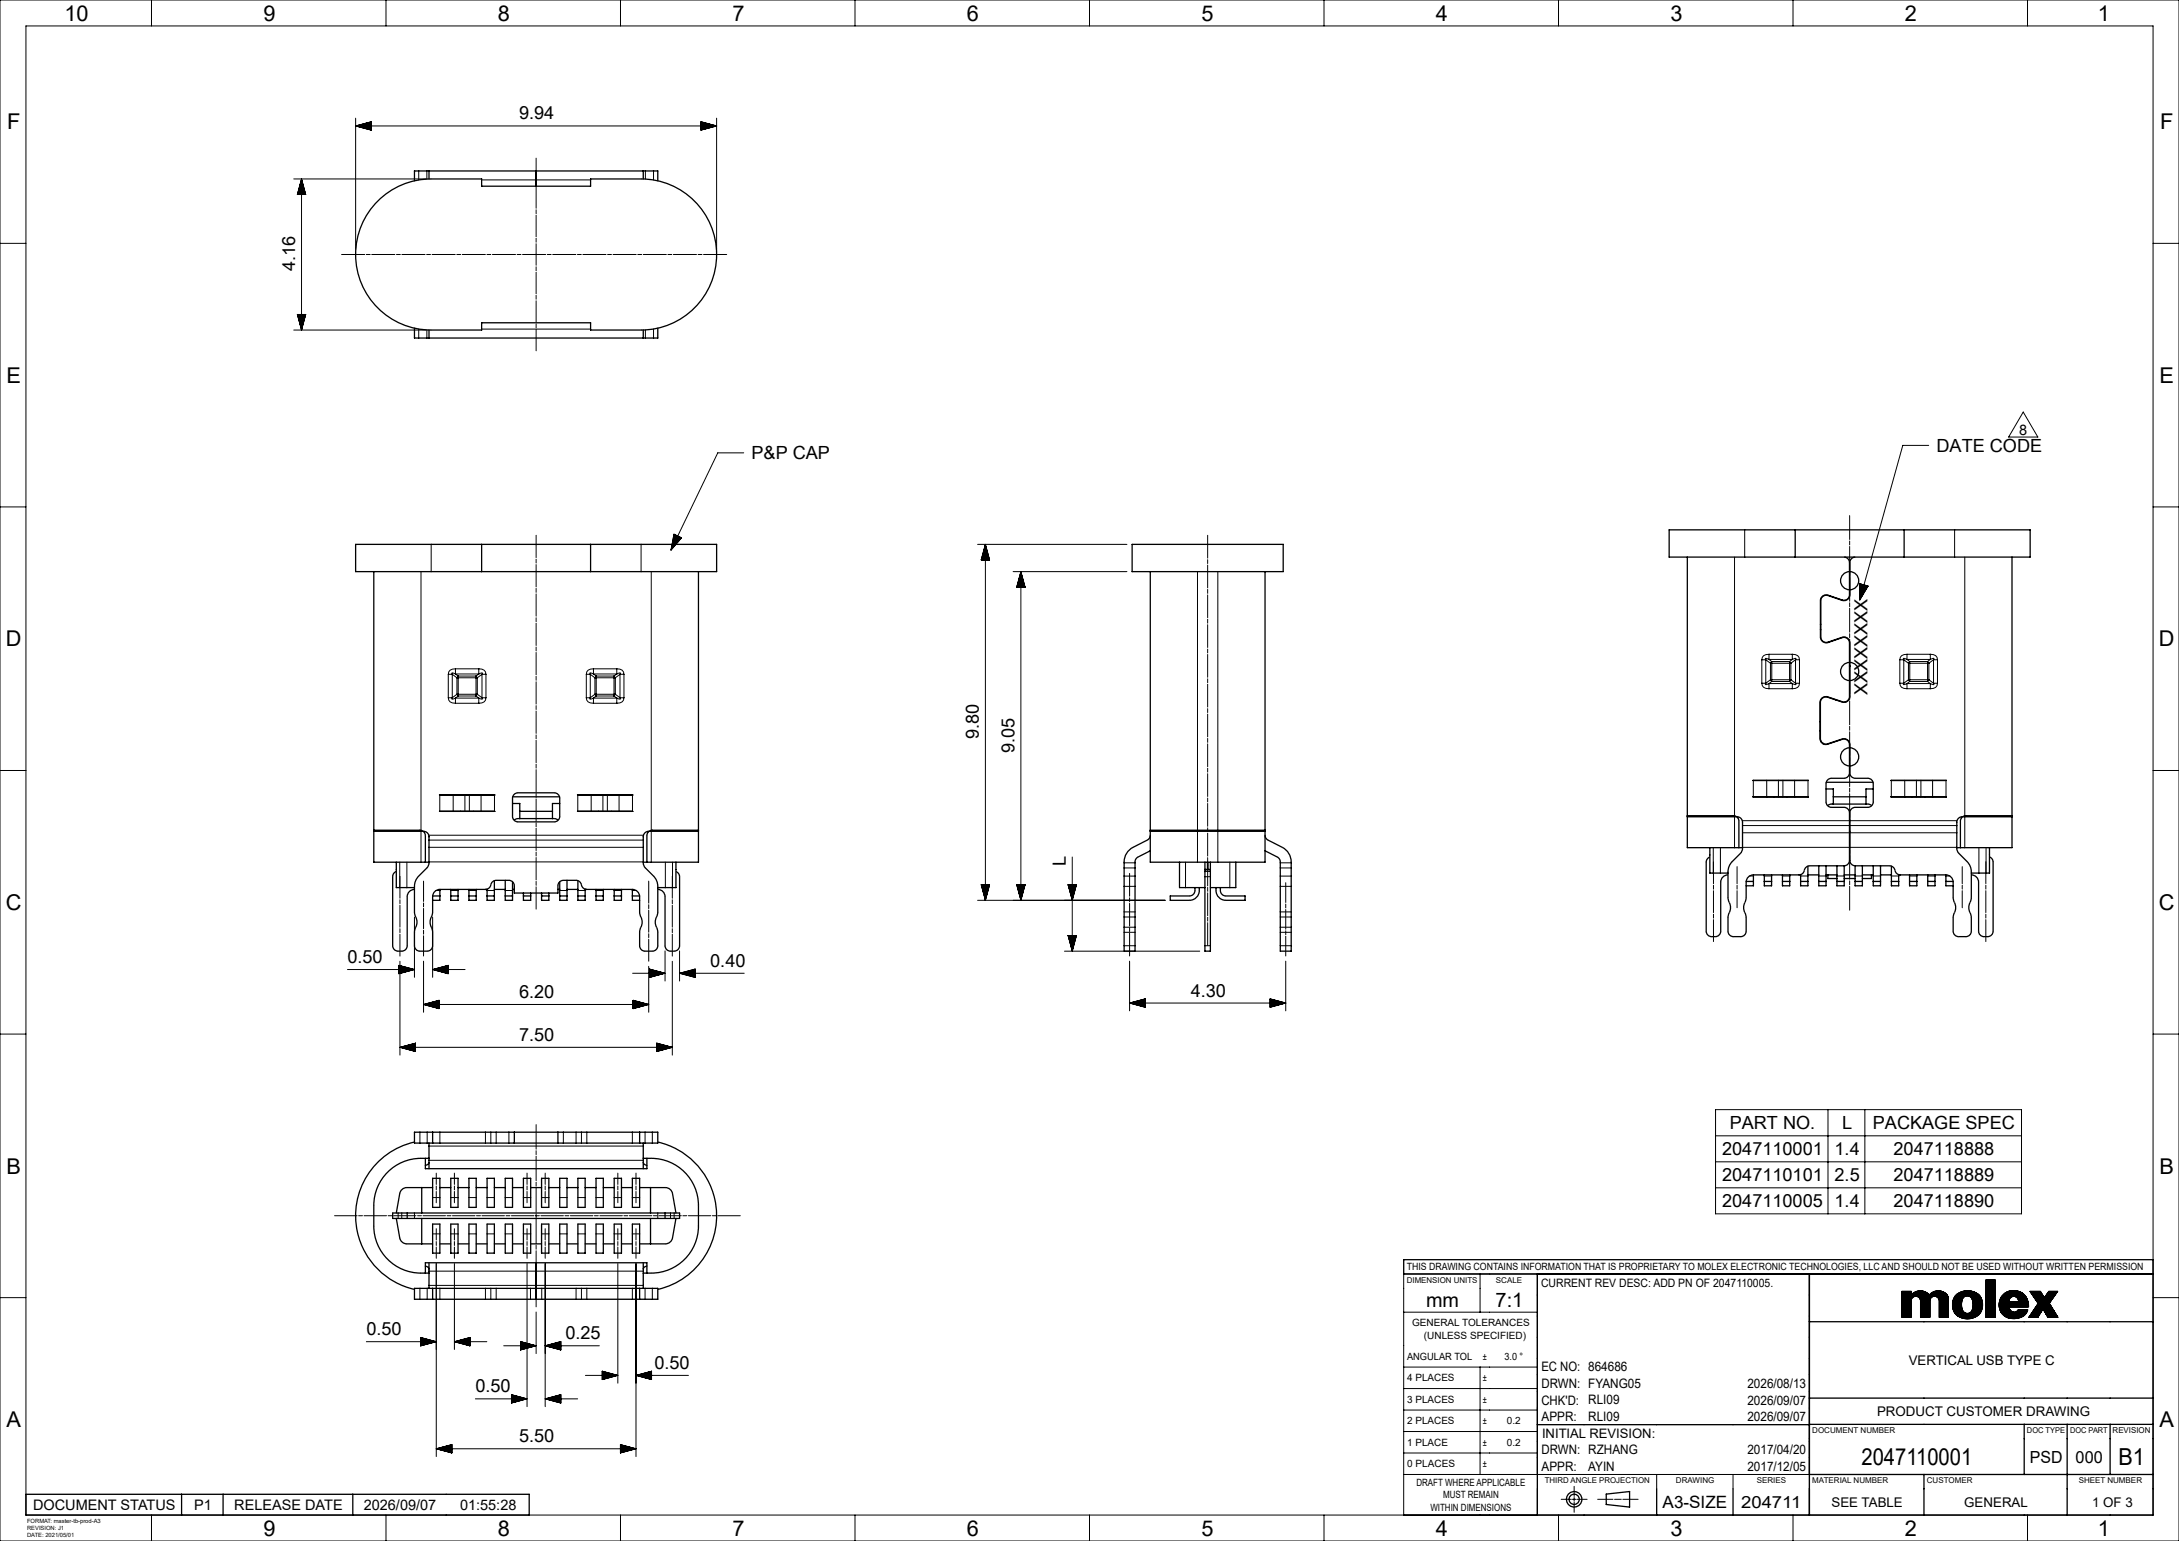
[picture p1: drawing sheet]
<svg xmlns="http://www.w3.org/2000/svg" width="420mm" height="297mm" viewBox="0 0 420 297" stroke-linecap="round" stroke-linejoin="round" font-family="sans-serif">
<defs><g id="words">
<g font-size="4.5">
<text x="358.8" y="282.3">2047110001</text>
<text x="408.3" y="282.3">B1</text>
</g>
<g font-size="4.2">
<text x="12.4" y="4">10</text>
<text x="50.8" y="4">9</text>
<text x="96" y="4">8</text>
<text x="141.2" y="4">7</text>
<text x="186.4" y="4">6</text>
<text x="231.6" y="4">5</text>
<text x="276.8" y="4">4</text>
<text x="322" y="4">3</text>
<text x="367.2" y="4">2</text>
<text x="404.4" y="4">1</text>
<text x="1.4" y="25">F</text>
<text x="416.4" y="25">F</text>
<text x="1.3" y="73.8">E</text>
<text x="416.3" y="73.8">E</text>
<text x="1.1" y="124.6">D</text>
<text x="416.1" y="124.6">D</text>
<text x="1.1" y="175.4">C</text>
<text x="416.1" y="175.4">C</text>
<text x="1.3" y="226.2">B</text>
<text x="416.3" y="226.2">B</text>
<text x="1.3" y="275.1">A</text>
<text x="416.3" y="275.1">A</text>
<text x="50.8" y="296">9</text>
<text x="96" y="296">8</text>
<text x="141.2" y="296">7</text>
<text x="186.4" y="296">6</text>
<text x="231.6" y="296">5</text>
<text x="276.8" y="296">4</text>
<text x="322" y="296">3</text>
<text x="367.2" y="296">2</text>
<text x="404.4" y="296">1</text>
</g>
<g font-size="3.9">
<text x="274.9" y="252">mm</text>
<text x="288.3" y="252">7:1</text>
</g>
<g font-size="3.5">
<text x="100.1" y="23">9.94</text>
<text x="56.9" y="52.3" transform="rotate(-90 56.9 52.3)">4.16</text>
<text x="144.8" y="88.6">P&amp;P CAP</text>
<text x="373.3" y="87.1">DATE CODE</text>
<text x="359.9" y="134" transform="rotate(-90 359.9 134)">XXXXXXXX</text>
<text x="188.7" y="142.5" transform="rotate(-90 188.7 142.5)">9.80</text>
<text x="195.5" y="145.1" transform="rotate(-90 195.5 145.1)">9.05</text>
<text x="205.4" y="166.9" transform="rotate(-90 205.4 166.9)">L</text>
<text x="67" y="185.6">0.50</text>
<text x="136.9" y="186.3">0.40</text>
<text x="100.1" y="192.3">6.20</text>
<text x="229.5" y="192.1">4.30</text>
<text x="100.1" y="200.6">7.50</text>
<text x="333.4" y="217.7">PART NO.</text>
<text x="355.1" y="217.6">L</text>
<text x="361" y="217.7">PACKAGE SPEC</text>
<text x="331.9" y="222.7">2047110001</text>
<text x="331.9" y="227.7">2047110101</text>
<text x="353.6" y="222.7">1.4</text>
<text x="353.6" y="227.7">2.5</text>
<text x="365" y="222.7">2047118888</text>
<text x="365" y="227.7">2047118889</text>
<text x="331.9" y="232.7">2047110005</text>
<text x="353.6" y="232.7">1.4</text>
<text x="365" y="232.7">2047118890</text>
<text x="70.6" y="257.3">0.50</text>
<text x="109" y="258.1">0.25</text>
<text x="126.1" y="263.8">0.50</text>
<text x="91.6" y="268.4">0.50</text>
<text x="100.1" y="278">5.50</text>
</g>
<text font-size="3.3" x="320.5" y="290.6">A3-SIZE</text>
<g font-size="3.2">
<text x="391.3" y="281.9">PSD</text>
<text x="400.1" y="281.9">000</text>
<text x="335.6" y="290.6">204711</text>
</g>
<g font-size="2.8">
<text x="389.2" y="83.9">8</text>
<text x="6.4" y="291">DOCUMENT STATUS</text>
<text x="37.4" y="291">P1</text>
<text x="45.2" y="291">RELEASE DATE</text>
<text x="70.1" y="291">2026/09/07</text>
<text x="88.7" y="291">01:55:28</text>
</g>
<g font-size="2.6">
<text x="367.9" y="263">VERTICAL USB TYPE C</text>
<text x="361.8" y="272.9">PRODUCT CUSTOMER DRAWING</text>
<text x="353" y="290.4">SEE TABLE</text>
<text x="378.6" y="290.4">GENERAL</text>
<text x="403.3" y="290.4">1 OF 3</text>
</g>
<g font-size="2.5">
<text x="297.1" y="264.3">EC NO: 864686</text>
<text x="297.1" y="267.5">DRWN: FYANG05</text>
<text x="336.8" y="267.5">2026/08/13</text>
<text x="297.1" y="270.7">CHK'D:</text>
<text x="297.1" y="273.9">APPR:</text>
<text x="306.1" y="270.7">RLI09</text>
<text x="306.1" y="273.9">RLI09</text>
<text x="336.8" y="270.7">2026/09/07</text>
<text x="336.8" y="273.9">2026/09/07</text>
<text x="297.1" y="280.3">DRWN: RZHANG</text>
<text x="297.2" y="277.1">INITIAL REVISION:</text>
<text x="336.8" y="280.3">2017/04/20</text>
<text x="297.1" y="283.5">APPR:</text>
<text x="306.1" y="283.5">AYIN</text>
<text x="336.8" y="283.5">2017/12/05</text>
</g>
<text font-size="2.2" x="297" y="248">CURRENT REV DESC: ADD PN OF 2047110005.</text>
<g font-size="1.9">
<text x="271.2" y="244.9">THIS DRAWING CONTAINS INFORMATION THAT IS PROPRIETARY TO MOLEX ELECTRONIC TECHNOLOGIES, LLC AND SHOULD NOT BE USED WITHOUT WRITTEN PERMISSION</text>
<text x="272.2" y="255.6">GENERAL TOLERANCES</text>
<text x="271.2" y="262.1">ANGULAR TOL</text>
<text x="274.5" y="258">(UNLESS SPECIFIED)</text>
<text x="285.8" y="262.1">±</text>
<text x="290" y="262.1">3.0 °</text>
<text x="271.2" y="266.3">4 PLACES</text>
<text x="285.8" y="266.2">±</text>
<text x="271.2" y="270.4">3 PLACES</text>
<text x="271.2" y="274.5">2 PLACES</text>
<text x="285.8" y="270.4">±</text>
<text x="285.8" y="274.5">±</text>
<text x="290.5" y="274.5">0.2</text>
<text x="271.2" y="278.7">1 PLACE</text>
<text x="285.8" y="278.7">±</text>
<text x="290.5" y="278.7">0.2</text>
<text x="271.3" y="282.8">0 PLACES</text>
<text x="273" y="286.4">DRAFT WHERE APPLICABLE</text>
<text x="285.8" y="282.8">±</text>
<text x="275.7" y="291.2">WITHIN DIMENSIONS</text>
<text x="278.1" y="288.8">MUST REMAIN</text>
</g>
<text font-size="1.6" x="407.2" y="276.2">REVISION</text>
<g font-size="1.5">
<text x="271.1" y="247.2">DIMENSION UNITS</text>
<text x="288.3" y="247.2">SCALE</text>
<text x="349.3" y="276.2">DOCUMENT NUMBER</text>
<text x="390.7" y="276.2">DOC TYPE</text>
<text x="399" y="276.2">DOC PART</text>
<text x="297.7" y="285.9">THIRD ANGLE PROJECTION</text>
<text x="323" y="285.9">DRAWING</text>
<text x="338.6" y="285.9">SERIES</text>
<text x="349.3" y="285.8">MATERIAL NUMBER</text>
<text x="371.4" y="285.9">CUSTOMER</text>
<text x="400.7" y="285.9">SHEET NUMBER</text>
</g>
<g font-size="1.1">
<text x="5.2" y="293.5">FORMAT: master-tb-prod-A3</text>
<text x="5.2" y="294.9">REVISION: J1</text>
<text x="5.2" y="296.3">DATE: 2021/05/01</text>
</g>
</g></defs>
<g fill="none" stroke="#000" stroke-width=".19">
<path d="M0 0h420v297h-420zM5 5h410v287h-410zM29.2 0v5M74.4 0v5M119.6 0v5M164.8 0v5M210 0v5M255.2 0v5M300.4 0v5M345.6 0v5M390.8 0v5M56.6 34.5h25.5"/>
<path d="M57.3 37.4v.1M57.4 37.2v.3M57.4 37v.5M57.5 36.9v.6M57.5 36.7v.8M57.6 36.5v1M57.6 36.3v1.2M57.7 36.1v1.4M57.7 35.9v1.6M57.8 35.7v1.8M57.8 35.5v2M57.9 35.3v2.2"/>
<path d="M57.9 35.2v2.3M58 35v2.5M58 34.8v2.7M58.1 34.5v29.1M58.1 34.5l.8 3h-1.6zM58.1 34.6v2.9M58.2 34.8v2.7M58.2 35v2.5M58.3 35.2v2.3M58.3 35.3v2.2M58.4 35.5v2M58.4 35.7v1.8"/>
<path d="M58.5 35.9v1.6M58.6 36.1v1.4M58.6 36.3v1.2M58.7 36.5v1M58.7 36.7v.8M58.8 36.9v.6M58.8 37v.5M58.9 37.2v.3M58.9 37.4v.1M68.5 22.8v25.2M68.5 24.3h69.6M68.5 24.3l3 .8"/>
<path d="M68.6 24.2h2.9M68.8 24.2h2.7M68.8 24.4h2.7M69 24.1h2.5M69 24.4h2.5M69.2 24.1h2.3M69.2 24.5h2.3M69.4 24h2.1M69.4 24.5h2.1M69.6 24h1.9M69.6 24.6h1.9M69.8 23.9h1.7"/>
<path d="M69.8 24.6h1.7M70 23.9h1.5M70 24.7h1.5M70.2 23.8h1.3M70.2 24.7h1.3M70.3 23.8h1.2M70.3 24.8h1.2M70.5 23.7h1M70.5 24.8h1M70.7 23.7h.8M70.7 24.9h.8M70.9 23.6h.6"/>
<path d="M70.9 24.9h.6M71.1 23.6h.4M71.1 25h.4M71.3 23.5h.2M71.3 25h.2M71.5 23.5h.1M71.5 25.1h.1M71.5 23.5v1.6M71.5 23.5l-3 .8M80.7 32.9v1.8M82.3 32.9v1.6M92.8 34.7h10.5"/>
<path d="M103.3 30.5v4.1M103.3 34.9v.8M103.3 36v4.1M103.4 34.7h10.4M124.4 32.9v1.6M126 32.9v1.8M135.1 23.5l3 .8M135.1 23.5v1.6M135.1 23.5h.1M135.1 23.5h.3M135.1 23.6h.5M135.1 23.6h.7"/>
<path d="M135.1 23.7h.8M135.1 23.7h1M135.1 23.8h1.2M135.1 23.8h1.4M135.1 23.9h1.6M135.1 23.9h1.8M135.1 24h2M135.1 24h2.2M135.1 24.1h2.4M135.1 24.1h2.6M135.1 24.2h2.7M135.1 24.2h2.9"/>
<path d="M135.1 25.1h.1M135.1 25h.3M135.1 25h.5M135.1 24.9h.7M135.1 24.9h.8M135.1 24.8h1M135.1 24.8h1.2M135.1 24.7h1.4M135.1 24.7h1.6M135.1 24.6h1.8M135.1 24.6h2M135.1 24.5h2.2"/>
<path d="M135.1 24.5h2.4M135.1 24.4h2.6M135.1 24.4h2.7M138.1 24.3l-3 .8M138.1 22.8v25.2M0 46.9h5M65.8 49h4.5M70.6 49h.8M71.7 49h4.4M76.4 49h.8M77.5 49h4.4M82.2 49h.8"/>
<path d="M83.3 49h4.4M88 49h.8M89.1 49h4.5M93.9 49h.7M94.9 49h4.5M99.7 49h.7M100.7 49h4.5M103.3 41.5v4.1M103.3 45.9v.8M103.3 47v4.1M103.3 52.5v4.1M103.3 56.9v.8"/>
<path d="M103.3 58v4.1M103.3 40.4v.8M103.3 51.4v.8M105.5 49h.7M106.5 49h4.5M111.3 49h.7M112.3 49h4.5M117.1 49h.8M118.2 49h4.4M122.9 49h.8M124 49h4.4M128.7 49h.8"/>
<path d="M129.8 49h4.5M134.6 49h.7M135.6 49h4.5M415 46.9h5M56.6 63.6h25.5M57.3 60.6h1.6l-.8 3zM57.3 60.6v.1M57.4 60.6v.3M57.4 60.6v.4M57.5 60.6v.6M57.5 60.6v.8M57.6 60.6v1"/>
<path d="M57.6 60.6v1.2M57.7 60.6v1.4M57.7 60.6v1.6M57.8 60.6v1.8M57.8 60.6v2M57.9 60.6v2.2M57.9 60.6v2.3M58 60.6v2.5M58 60.6v2.7M58.1 60.6v2.9M58.2 60.6v2.7M58.2 60.6v2.5"/>
<path d="M58.3 60.6v2.3M58.3 60.6v2.2M58.4 60.6v2M58.4 60.6v1.8M58.5 60.6v1.6M58.6 60.6v1.4M58.6 60.6v1.2M58.7 60.6v1M58.7 60.6v.8M58.8 60.6v.6M58.8 60.6v.4M58.9 60.6v.3"/>
<path d="M58.9 60.6v.1M80.7 63.4v1.7M82.3 63.6v1.5M92.8 63.4h21M103.3 62.4v.8M103.3 63.5v4.1M124.4 63.6v1.5M126 63.4v1.7M390 79.4l2.8 4.8h-5.6zM0 97.7h5M143.3 87.3h-5l-9 18.7M356.5 99.4v4.6"/>
<path d="M371.8 85.8h-5l-8.3 29.8M415 97.7h5M81.1 110.2v56M83.1 104.9v5.3M103.3 108.8v4.3M103.3 103.2v4.3M103.3 107.8v.7M103.3 113.4v.8M103.3 114.5v4.3M103.3 119.1v.7M123.6 104.9v5.3M125.5 110.2v56"/>
<path d="M129.9 103l1.5 .7M129.9 103l-.6 3M129.9 103h.1M130 103l-.1 .2M130 103l-.2 .4M130.1 103l-.3 .6M130.1 103.1l-.3 .7M130.2 103.1l-.5 .9M130.2 103.1l-.5 1.1M130.2 103.1l-.6 1.3M130.3 103.1l-.7 1.5M130.3 103.2l-.7 1.6"/>
<path d="M130.4 103.2l-.9 1.8M130.4 103.2l-.9 1.9M130.5 103.2l-1 2.1M130.5 103.3l-1.1 2.2M130.6 103.3l-1.2 2.4M130.7 103.3l-1.3 2.6M130.7 103.3l-1.2 2.5M130.7 103.4l-1 2.2M130.8 103.4l-1 2.1M130.8 103.4l-.9 1.9M130.9 103.4l-.9 1.8M130.9 103.5l-.7 1.6"/>
<path d="M131 103.5l-.7 1.4M131 103.5l-.6 1.3M131.1 103.5l-.6 1.1M131.1 103.5l-.4 1M131.2 103.6l-.4 .7M131.2 103.6l-.3 .6M131.3 103.6l-.2 .4M131.3 103.6l-.1 .3M131.3 103.7h.1M131.4 103.7l-2.1 2.3M188.4 104.9h28.8M189.1 107.9h1.6"/>
<path d="M189.1 107.9h.1M189.2 107.7v.2M189.2 107.5v.4M189.3 107.3v.6M189.3 107.1v.8M189.4 106.9v1M189.5 106.7v1.2M189.5 106.5v1.4M189.6 106.3v1.6M189.6 106.2v1.7M189.7 106v1.9M189.7 105.8v2.1"/>
<path d="M189.8 105.6v2.3M189.8 105.4v2.5M189.9 105.2v2.7M189.9 105v2.9M189.9 104.9v68.6M189.9 104.9l-.8 3M189.9 104.9l.8 3M190 105.2v2.7M190.1 105.4v2.5M190.1 105.6v2.3M190.2 105.8v2.1M190.2 106v1.9"/>
<path d="M190.3 106.2v1.7M190.3 106.3v1.6M190.4 106.5v1.4M190.4 106.7v1.2M190.5 106.9v1M190.5 107.1v.8M190.6 107.3v.6M190.6 107.5v.4M190.7 107.7v.2M190.7 107.9h.1M195.3 110.2h21.9M196 113.2h1.6"/>
<path d="M196 113.1v.1M196 112.9v.3M196.1 112.7v.5M196.1 112.5v.7M196.2 112.4v.8M196.2 112.2v1M196.3 112v1.2M196.3 111.8v1.4M196.4 111.6v1.6M196.4 111.4v1.8M196.5 111.2v2M196.5 111v2.2"/>
<path d="M196.6 110.8v2.4M196.6 110.6v2.6M196.7 110.5v2.7M196.7 110.3v2.9M196.8 110.2v63.3M196.8 110.2l-.8 3M196.8 110.2l.8 3M196.9 110.5v2.7M196.9 110.6v2.6M197 110.8v2.4M197 111v2.2M197.1 111.2v2"/>
<path d="M197.1 111.4v1.8M197.2 111.6v1.6M197.2 111.8v1.4M197.3 112v1.2M197.3 112.2v1M197.4 112.4v.8M197.4 112.5v.7M197.5 112.7v.5M197.5 112.9v.3M197.6 113.1v.1M230.8 110.2v56M232.8 108.9v4.4"/>
<path d="M232.8 103.2v4.4M232.8 107.9v.7M232.8 113.6v.8M232.8 114.7v4.3M232.8 119.3v.8M234.7 110.2v56M334.3 107.4v56M336.3 102.1v5.3M355.7 107.4h.1M355.7 115.7h.1M356.5 105.3v4.6M356.5 104.3v.7"/>
<path d="M356.5 110.2v.8M356.5 111.3v4.6M356.5 116.2v.7M356.5 117.2v4.6M357.4 107.4h.1M358.5 112.5l1.6 .5M358.5 112.5v3.1M358.5 112.5v.1M358.6 112.5l-.1 .3M358.6 112.6l-.1 .4M358.7 112.6l-.2 .6M358.7 112.6l-.2 .8"/>
<path d="M358.8 112.6l-.3 1M358.8 112.6l-.3 1.2M358.9 112.6l-.4 1.4M358.9 112.6l-.4 1.6M359 112.7l-.5 1.7M359 112.7l-.5 1.9M359.1 112.7l-.6 2M359.1 112.7l-.6 2.2M359.2 112.7l-.7 2.4M359.2 112.7l-.7 2.6M359.3 112.7l-.8 2.8M359.4 112.8l-.8 2.6"/>
<path d="M359.4 112.8l-.7 2.4M359.4 112.8l-.6 2.2M359.5 112.8l-.6 2.1M359.5 112.8l-.5 1.9M359.6 112.8l-.5 1.7M359.6 112.8l-.4 1.6M359.7 112.9l-.4 1.3M359.7 112.9l-.3 1.1M359.8 112.9l-.3 1M359.8 112.9l-.2 .8M359.9 112.9l-.2 .6M359.9 112.9l-.1 .4"/>
<path d="M360 112.9l-.1 .3M360 113h.1M360.1 113l-1.6 2.6M376.7 102.1v5.3M378.7 107.4v56M86.4 130h.8M86.4 134.5h.8M86.4 134.5a1.11 1.11 0 0 0 1.4 1M86.4 130v4.5M87.2 134.5l-.1 .3 .7-.3M87.2 130v4.5M87.2 130l.9 .6"/>
<path d="M87.8 128.9v1M87.8 134.5v1M87.8 129.9l-.7-.2 .1 .3M87.8 128.9a1.11 1.11 0 0 0-1.4 1.1M87.8 129.9h4.5M87.8 128.9h4.5M87.8 134.5h4.5M87.8 135.5h4.5M87.8 129.9l.5 .4M88.1 133.8l.2 .3M88.1 130.6h.2M88.1 133.8h.2"/>
<path d="M88.1 133.8l-.9 .7M88.1 130.6v3.2M88.3 130.3l-.2 .3M88.3 130.3v.3M88.3 133.8v.3M88.3 134.1l-.5 .4M88.3 130.3h3.4M88.3 134.1h3.4M88.3 133.8h3.4M88.3 130.6h3.4M88.3 130.6v3.2M91.7 130.3l.3 .3"/>
<path d="M91.7 133.8v.3M91.7 133.8h.3M91.7 130.3v.3M91.7 130.6h.3M91.7 134.1l.6 .4M91.7 130.6v3.2M92 133.8l-.3 .3M92 133.8l.9 .7M92 130.6v3.2M92.3 128.9v1M92.3 134.5v1M92.3 128.9a1.11 1.11 0 0 1 1.4 1.1"/>
<path d="M92.3 129.9l.6-.2v.3M92.3 129.9l-.6 .4M92.9 134.5h.8M92.9 130h.8M92.9 134.5v.3l-.6-.3M92.9 130v4.5M92.9 130l-.9 .6M93.7 134.5a1.11 1.11 0 0 1-1.4 1M93.7 130v4.5M103.3 120.1v4.3M103.3 124.7v.8M103.3 125.8v4.3"/>
<path d="M103.3 130.4v.7M103.3 131.4v4.3M103.3 136v.7M103.3 137v4.3M113 134.5h.8M113 130h.8M113 134.5a1.11 1.11 0 0 0 1.4 1M113 130v4.5M113.8 134.5l-.1 .3 .7-.3M113.8 130v4.5M113.8 130l.9 .6M114.4 128.9v1"/>
<path d="M114.4 134.5v1M114.4 128.9a1.11 1.11 0 0 0-1.4 1.1M114.4 129.9l-.7-.2 .1 .3M114.4 129.9h4.5M114.4 128.9h4.5M114.4 134.5h4.5M114.4 135.5h4.5M114.4 129.9l.5 .4M114.7 133.8l.2 .3M114.7 130.6h.2M114.7 133.8h.2M114.7 133.8l-.9 .7"/>
<path d="M114.7 130.6v3.2M114.9 130.3l-.2 .3M114.9 130.3v.3M114.9 133.8v.3M114.9 134.1l-.5 .4M114.9 130.3h3.4M114.9 134.1h3.4M114.9 133.8h3.4M114.9 130.6h3.4M114.9 130.6v3.2M118.3 130.3l.3 .3M118.3 133.8h.3"/>
<path d="M118.3 133.8v.3M118.3 130.3v.3M118.3 130.6h.3M118.3 134.1l.6 .4M118.3 130.6v3.2M118.6 133.8l-.3 .3M118.6 133.8l.9 .7M118.6 130.6v3.2M118.9 134.5v1M118.9 128.9v1M118.9 129.9l.6-.2v.3M118.9 128.9a1.11 1.11 0 0 1 1.4 1.1"/>
<path d="M118.9 129.9l-.6 .4M119.5 134.5h.8M119.5 130h.8M119.5 134.5v.3l-.6-.3M119.5 130v4.5M119.5 130l-.9 .6M120.3 134.5a1.11 1.11 0 0 1-1.4 1M120.3 130v4.5M232.8 120.4v4.4M232.8 125.1v.7M232.8 126.1v4.4M232.8 130.8v.8"/>
<path d="M232.8 131.9v4.4M232.8 136.6v.7M232.8 137.6v4.4M339.6 131.7h.8M339.6 127.2h.8M339.6 131.7a1.11 1.11 0 0 0 1.4 1M339.6 127.2v4.5M340.4 131.7l-.1 .3 .7-.3M340.4 127.2v4.5M340.4 127.2l.9 .6M341 126.1v1M341 131.7v1"/>
<path d="M341 127.1l-.7-.2 .1 .3M341 126.1a1.11 1.11 0 0 0-1.4 1.1M341 126.1h4.5M341 127.1h4.5M341 132.7h4.5M341 131.7h4.5M341 127.1l.5 .4M341.3 131l.2 .3M341.3 127.8h.2M341.3 131h.2M341.3 131l-.9 .7M341.3 127.8v3.2"/>
<path d="M341.5 127.5l-.2 .3M341.5 127.5v.3M341.5 131v.3M341.5 131.3l-.5 .4M341.5 127.5h3.4M341.5 131.3h3.4M341.5 127.8h3.4M341.5 131h3.4M341.5 127.8v3.2M344.9 127.5l.3 .3M344.9 131v.3M344.9 131h.3"/>
<path d="M344.9 127.5v.3M344.9 127.8h.3M344.9 131.3l.6 .4M344.9 127.8v3.2M345.2 131l-.3 .3M345.2 131l.9 .7M345.2 127.8v3.2M345.5 126.1v1M345.5 131.7v1M345.5 126.1a1.11 1.11 0 0 1 1.3 1.1M345.5 127.1l.6-.2v.3M345.5 127.1l-.6 .4"/>
<path d="M346.1 131.7h.7M346.1 127.2h.7M346.1 131.7v.3l-.6-.3M346.1 127.2v4.5M346.1 127.2l-.9 .6M346.8 131.7a1.11 1.11 0 0 1-1.3 1M346.8 127.2v4.5M356.5 122.1v.8M356.5 123.2v4.6M356.5 128.1v.7M356.5 129.1v4.6M356.5 134v.8"/>
<path d="M356.5 135.1v4.6M356.5 140v.7M366.2 127.2h.8M366.2 131.7h.8M366.2 131.7a1.1 1.1 0 0 0 1.4 1M366.2 127.2v4.5M367 131.7l-.1 .3 .7-.3M367 127.2v4.5M367 127.2l.9 .6M367.6 131.7v1M367.6 126.1v1M367.6 126.1a1.1 1.1 0 0 0-1.4 1.1"/>
<path d="M367.6 127.1l-.7-.2 .1 .3M367.6 126.1h4.5M367.6 127.1h4.5M367.6 132.7h4.5M367.6 131.7h4.5M367.6 127.1l.5 .4M367.9 131l.2 .3M367.9 127.8h.2M367.9 131h.2M367.9 131l-.9 .7M367.9 127.8v3.2M368.1 127.5l-.2 .3"/>
<path d="M368.1 127.5v.3M368.1 131v.3M368.1 131.3l-.5 .4M368.1 127.5h3.4M368.1 131.3h3.4M368.1 127.8h3.4M368.1 131h3.4M368.1 127.8v3.2M371.5 127.5l.3 .3M371.5 131h.3M371.5 131v.3M371.5 127.5v.3"/>
<path d="M371.5 127.8h.3M371.5 131.3l.6 .4M371.5 127.8v3.2M371.8 131l-.3 .3M371.8 131l.9 .7M371.8 127.8v3.2M372.1 126.1v1M372.1 131.7v1M372.1 126.1a1.1 1.1 0 0 1 1.3 1.1M372.1 127.1l.6-.2v.3M372.1 127.1l-.6 .4M372.7 127.2h.7"/>
<path d="M372.7 131.7h.7M372.7 131.7v.3l-.6-.3M372.7 127.2v4.5M372.7 127.2l-.9 .6M373.4 131.7a1.1 1.1 0 0 1-1.3 1M373.4 127.2v4.5M0 148.5h5M84.8 153.2v3.2M87.3 153.2v3.2M89.6 153.2v3.2M90.5 153.2v3.2M92.7 153.2v3.2"/>
<path d="M95.3 153.2v3.2M103.3 159.6v4.3M103.3 141.6v.8M103.3 142.7v4.3M103.3 147.3v.7M103.3 148.3v4.3M103.3 152.9v.8M103.3 154v4.3M103.3 158.6v.7M111.4 153.2v3.2M113.9 153.2v3.2M116.2 153.2v3.2"/>
<path d="M117.1 153.2v3.2M119.3 153.2v3.2M121.9 153.2v3.2M232.8 159.5v.8M232.8 142.3v.8M232.8 143.4v4.4M232.8 148.1v.7M232.8 149.1v4.4M232.8 153.8v.8M232.8 154.9v4.3M335 157.4v.3M335.8 158.2h20.7"/>
<path d="M335.9 159.1h20.6M337.9 150.4v3.2M340.5 150.4v3.2M342.8 150.4v3.2M343.6 150.4v3.2M345.9 150.4v3.2M348.5 150.4v3.2M356.5 153v4.6M356.5 141v4.7M356.5 146v.7M356.5 147v4.6M356.5 151.9v.8"/>
<path d="M356.5 157.9v.7M356.5 158.9v4.6M356.6 159.1h20.6M356.6 158.2h20.6M364.5 150.4v3.2M367.1 150.4v3.2M369.4 150.4v3.2M370.3 150.4v3.2M372.5 150.4v3.2M375.1 150.4v3.2M378 157.4v.3M415 148.5h5"/>
<path d="M77 166.2v4.9M77.1 168.9v4.2M77.1 173.4v.8M77.1 174.5v4.2M77.1 179v.7M78.4 166.2v4.9M79.9 176.8v11.6M81.6 175.1v3.9M81.6 169.8v3.9M81.6 174v.8M81.6 179.3v.7M81.8 160.2v.3"/>
<path d="M82.6 161h41.4M82.7 163.3h41.3M82.7 166.1h41.3M82.7 161.9h41.3M83.4 176.8v11.6M84.1 171.6h.7M86.9 171.6h1.4M90.4 171.6h1.4M93.9 171.6h1.4M97.4 171.6h1.4M103.3 164.2v.8M103.3 165.3v4.3"/>
<path d="M103.3 169.9v.7M103.3 170.9v4.3M107.9 171.6h1.4M111.4 171.6h1.4M114.9 171.6h1.4M118.4 171.6h1.4M121.9 171.6h.7M124.9 160.2v.3M125 169.8v4.3M125 175.4v4.3M125 174.4v.7M125 180v.7"/>
<path d="M128.2 166.2v4.9M129.6 168.9v4.2M129.6 173.4v.8M129.6 174.5v4.2M129.6 179v.7M129.6 166.2v4.9M188.4 173.5h36.2M189.1 170.5h1.6M189.1 170.5l.8 3M189.1 170.5v.1M189.2 170.5v.3M189.2 170.5v.5"/>
<path d="M189.3 170.5v.7M189.3 170.5v.8M189.4 170.5v1M189.5 170.5v1.2M189.5 170.5v1.4M189.6 170.5v1.6M189.6 170.5v1.8M189.7 170.5v2M189.7 170.5v2.2M189.8 170.5v2.4M189.8 170.5v2.5M189.9 170.5v2.7"/>
<path d="M189.9 170.5v2.9M190 170.5v2.7M190.1 170.5v2.5M190.1 170.5v2.4M190.2 170.5v2.2M190.2 170.5v2M190.3 170.5v1.8M190.3 170.5v1.6M190.4 170.5v1.4M190.4 170.5v1.2M190.5 170.5v1M190.5 170.5v.8"/>
<path d="M190.6 170.5v.7M190.6 170.5v.5M190.7 170.5v.3M190.7 170.5v.1M190.7 170.5l-.8 3M196 170.5h1.6M196 170.5l.8 3M196 170.5v.1M196 170.5v.3M196.1 170.5v.5M196.1 170.5v.7M196.2 170.5v.8"/>
<path d="M196.2 170.5v1M196.3 170.5v1.2M196.3 170.5v1.4M196.4 170.5v1.6M196.4 170.5v1.8M196.5 170.5v2M196.5 170.5v2.2M196.6 170.5v2.4M196.6 170.5v2.5M196.7 170.5v2.7M196.7 170.5v2.9M196.9 170.5v2.7"/>
<path d="M196.9 170.5v2.5M197 170.5v2.4M197 170.5v2.2M197.1 170.5v2M197.1 170.5v1.8M197.2 170.5v1.6M197.2 170.5v1.4M197.3 170.5v1.2M197.3 170.5v1M197.4 170.5v.8M197.4 170.5v.7M197.5 170.5v.5"/>
<path d="M197.5 170.5v.3M197.6 170.5v.1M197.6 170.5l-.8 3M205.9 170.5h1.6l-.8 3zM205.9 170.5v.1M205.9 170.5v.3M206 170.5v.5M206 170.5v.7M206.1 170.5v.8M206.1 170.5v1M206.2 170.5v1.2M206.2 170.5v1.4"/>
<path d="M206.3 170.5v1.6M206.3 170.5v1.8M206.4 170.5v2M206.4 170.5v2.2M206.5 170.5v2.4M206.5 170.5v2.5M206.6 170.5v2.7M206.6 170.5v2.9M206.7 165.2v18.1M206.7 170.5v2.9M206.8 170.5v2.7M206.8 170.5v2.5"/>
<path d="M206.9 170.5v2.4M206.9 170.5v2.2M207 170.5v2M207 170.5v1.8M207.1 170.5v1.6M207.1 170.5v1.4M207.2 170.5v1.2M207.2 170.5v1M207.3 170.5v.8M207.3 170.5v.7M207.4 170.5v.5M207.4 170.5v.3"/>
<path d="M207.5 170.5v.1M216.7 168.9h2.1M216.7 170.8h2.1M216.7 167.3h2.1M216.7 166.3h2.1M216.7 179.7h2.1M216.7 175.8h2.1M216.7 176.7h2.1M216.7 178.7h2.1M217.7 168.3v4.4M217.7 174.1v4.4M217.7 173v.8"/>
<path d="M217.7 178.8v.7M217.7 179.8v4.5M221.7 161.3h.1M228.5 166.2v4.9M232.2 169h1.1M232.7 166.9h.1M232.8 160.6v4.4M232.8 165.3v.7M232.8 166.3v4.4M232.8 171v.8M232.8 172.1v4.4M232.8 176.8v.7"/>
<path d="M232.8 177.8v4.4M237 166.2v4.9M243.8 161.3h.1M246.8 168.9h2.1M246.8 170.8h2.1M246.8 167.3h2.1M246.8 166.3h2.1M246.8 179.7h2.1M246.8 175.8h2.1M246.8 176.7h2.1M246.8 178.7h2.1M247.8 170.1v3.8"/>
<path d="M247.8 175.3v3.8M247.8 174.2v.8M247.8 179.4v.7M330.2 163.4v4.9M330.3 166.1v4.2M330.3 177.2v4.3M330.3 170.6v.8M330.3 171.7v4.2M330.3 176.2v.7M331.6 163.4v4.9M334.8 171.7v3.3M334.8 167v3.3"/>
<path d="M334.8 170.6v.8M335.9 163.3h20.6M335.9 160.5h20.6M337.2 168.8h.8M340.1 168.8h1.4M343.6 168.8h1.4M347.1 168.8h1.4M350.6 168.8h1.4M354.1 168.8h1.4M356.5 163.8v.8M356.5 164.9v4.6M356.5 169.8v.7"/>
<path d="M356.5 170.8v4.6M356.6 163.3h20.6M356.6 160.5h20.6M357.6 168.8h1.4M361.1 168.8h1.4M364.6 168.8h1.4M368.1 168.8h1.4M371.6 168.8h1.4M375.1 168.8h.7M378.2 167v3.3M378.2 171.7v3.3M378.2 170.6v.8"/>
<path d="M381.4 163.4v4.9M382.8 166.1v4.2M382.8 177.2v4.3M382.8 170.6v.8M382.8 171.7v4.2M382.8 176.2v.7M382.8 163.4v4.9M0 199.3h5M67 186.9h12.9M76.9 187.6h.1M76.9 187.6h.2M76.9 186.8h2.7"/>
<path d="M76.9 186.8h2.9M76.9 187h2.5M76.9 187h2.3M76.9 187.1h2.1M76.9 187.1h1.9M76.9 187.2h1.8M76.9 187.2h1.6M76.9 187.3h1.4M76.9 187.3h1.2M76.9 187.4h1M76.9 187.4h.8M76.9 187.5h.6"/>
<path d="M76.9 187.5h.4M76.9 186.9h2.7M76.9 186.1h.1M76.9 186.1h.2M76.9 186.2h.4M76.9 186.2h.6M76.9 186.3h.8M76.9 186.3h1M76.9 186.4h1.2M76.9 186.4h1.4M76.9 186.5h1.6M76.9 186.5h1.8"/>
<path d="M76.9 186.6h1.9M76.9 186.6h2.1M76.9 186.7h2.3M76.9 186.7h2.5M76.9 186.1l3 .8M76.9 186.1v1.6M77.1 180v4.3M77.1 185.3v18.1M79.9 186.9l-3 .8M81.6 193.6h43.4M81.6 193.6l3 .8M81.6 180.3v4"/>
<path d="M81.6 185.3v9.8M81.7 193.6h2.9M81.9 193.7h2.7M81.9 193.5h2.7M82.1 193.7h2.5M82.1 193.5h2.5M82.3 193.8h2.3M82.3 193.4h2.3M82.5 193.8h2.1M82.5 193.4h2.1M82.7 193.9h1.9M82.7 193.3h1.9"/>
<path d="M82.9 193.9h1.7M82.9 193.3h1.7M83.1 194h1.5M83.1 193.2h1.5M83.2 194h1.4M83.2 193.2h1.4M83.4 186.9h6.2M83.4 186.9l3 .8M83.4 194.1h1.2M83.4 193.1h1.2M83.5 186.8h2.9M83.6 194.1h1"/>
<path d="M83.6 193.1h1M83.7 186.8h2.7M83.7 186.9h2.7M83.8 194.2h.8M83.8 193h.8M83.9 187h2.5M83.9 186.7h2.5M84 194.2h.6M84 193h.6M84.1 187h2.3M84.1 186.7h2.3M84.2 194.3h.4"/>
<path d="M84.2 192.9h.4M84.2 187.1h2.2M84.2 186.6h2.2M84.4 194.3h.2M84.4 192.9h.2M84.4 187.1h2M84.4 186.6h2M84.6 194.4h.1M84.6 192.8h.1M84.6 187.2h1.8M84.6 186.5h1.8M84.6 192.8v1.6"/>
<path d="M84.6 192.8l-3 .8M84.8 187.2h1.6M84.8 186.5h1.6M85 187.3h1.4M85 186.4h1.4M85.2 187.3h1.2M85.2 186.4h1.2M85.4 187.4h1M85.4 186.3h1M85.6 187.4h.8M85.6 186.3h.8M85.8 187.5h.6"/>
<path d="M85.8 186.2h.6M85.9 187.5h.5M85.9 186.2h.5M86.1 187.6h.3M86.1 186.1h.3M86.3 187.6h.1M86.3 186.1h.1M86.4 186.1v1.6M86.4 186.1l-3 .8M121.9 187.6h6.3M122 194.4h.1M122 194.3h.3"/>
<path d="M122 194.3h.5M122 194.2h.7M122 194.2h.9M122 194.1h1M122 194.1h1.2M122 194h1.4M122 194h1.6M122 193.9h1.8M122 193.9h2M122 193.8h2.2M122 193.8h2.4M122 193.7h2.6"/>
<path d="M122 193.7h2.8M122 192.8h.1M122 192.9h.3M122 192.9h.5M122 193h.7M122 193h.9M122 193.1h1M122 193.1h1.2M122 193.2h1.4M122 193.2h1.6M122 193.3h1.8M122 193.3h2"/>
<path d="M122 193.4h2.2M122 193.4h2.4M122 193.5h2.6M122 193.5h2.8M122 193.6h2.9M122 192.8l3 .8M122 192.8v1.6M125 181v4.3M125 186.3v8.8M125 193.6l-3 .8M125.2 188.3h.2M125.2 188.3h.4"/>
<path d="M125.2 188.2h.6M125.2 188.2h.8M125.2 188.1h1M125.2 188.1h1.2M125.2 188h1.4M125.2 188h1.6M125.2 187.9h1.8M125.2 187.9h1.9M125.2 187.8h2.1M125.2 187.8h2.3M125.2 187.7h2.5M125.2 187.7h2.7"/>
<path d="M125.2 186.8h.1M125.2 186.8h.2M125.2 186.9h.4M125.2 186.9h.6M125.2 187h.8M125.2 187h1M125.2 187.1h1.2M125.2 187.1h1.4M125.2 187.2h1.6M125.2 187.2h1.8M125.2 187.3h1.9M125.2 187.4h2.1"/>
<path d="M125.2 187.4h2.3M125.2 187.5h2.5M125.2 187.5h2.7M125.2 187.6h2.9M125.2 186.8l3 .8M125.2 186.8v1.6M125.2 188.4h.1M128.2 187.6l-3 .8M128.2 183.3v5.8M129.6 180v4.3M129.6 185.3v18.1M131 187.6h12.4"/>
<path d="M131 183.3v5.8M131 187.6l3 .8M131.1 187.6h2.9M131.3 187.7h2.7M131.3 187.5h2.7M131.5 187.7h2.5M131.5 187.5h2.5M131.7 187.8h2.3M131.7 187.4h2.3M131.8 187.8h2.2M131.8 187.4h2.2M132 187.9h2"/>
<path d="M132 187.3h2M132.2 187.9h1.8M132.2 187.2h1.8M132.4 188h1.6M132.4 187.2h1.6M132.6 188h1.4M132.6 187.1h1.4M132.8 188.1h1.2M132.8 187.1h1.2M133 188.1h1M133 187h1M133.2 188.2h.8"/>
<path d="M133.2 187h.8M133.4 188.2h.6M133.4 186.9h.6M133.5 188.3h.5M133.5 186.9h.5M133.7 188.3h.3M133.7 186.8h.3M133.9 186.8h.1M133.9 188.4h.1M134 186.8v1.6M134 186.8l-3 .8M205.2 183.3h26.1"/>
<path d="M205.9 180.3h1.6l-.8 3zM205.9 180.3v.1M205.9 180.3v.3M206 180.3v.5M206 180.3v.7M206.1 180.3v.8M206.1 180.3v1M206.2 180.3v1.2M206.2 180.3v1.4M206.3 180.3v1.6M206.3 180.3v1.8M206.4 180.3v2"/>
<path d="M206.4 180.3v2.2M206.5 180.3v2.4M206.5 180.3v2.5M206.6 180.3v2.7M206.6 180.3v2.9M206.7 180.3v2.9M206.8 180.3v2.7M206.8 180.3v2.5M206.9 180.3v2.4M206.9 180.3v2.2M207 180.3v2M207 180.3v1.8"/>
<path d="M207.1 180.3v1.6M207.1 180.3v1.4M207.2 180.3v1.2M207.2 180.3v1M207.3 180.3v.8M207.3 180.3v.7M207.4 180.3v.5M207.4 180.3v.3M207.5 180.3v.1M216.7 182.3h2.1M217.7 193.3h30.1M217.7 193.3l3-.8v1.6z"/>
<path d="M217.7 185.3v9.5M217.8 193.3h2.9M218 193.2h2.7M218 193.4h2.7M218.2 193.2h2.5M218.2 193.4h2.5M218.4 193.1h2.3M218.4 193.5h2.3M218.6 193.1h2.1M218.6 193.5h2.1M218.8 193.6h1.9M218.8 193h1.9"/>
<path d="M219 193.7h1.7M219 193h1.7M219.1 193.7h1.6M219.1 192.9h1.6M219.3 193.8h1.4M219.3 192.9h1.4M219.5 193.8h1.2M219.5 192.8h1.2M219.7 193.9h1M219.7 192.8h1M219.9 193.9h.8M219.9 192.7h.8"/>
<path d="M220.1 194h.6M220.1 192.7h.6M220.3 194h.4M220.3 192.6h.4M220.5 194.1h.2M220.5 192.6h.2M220.7 194.1h.1M220.7 192.5h.1M232.2 182.3h1.1M244.8 193.6h2M244.8 194.1h.1M244.8 194.1h.3"/>
<path d="M244.8 194h.7M244.8 193.9h.8M244.8 193.9h1M244.8 193.8h1.2M244.8 193.8h1.4M244.8 193.7h1.6M244.8 193.7h1.8M244.8 192.8h1M244.8 192.8h1.2M244.8 192.9h1.4M244.8 192.9h1.6M244.8 193h1.8"/>
<path d="M244.8 193.1h2.2M244.8 193.1h2.4M244.8 193.2h2.6M244.8 193.2h2.7M244.8 193.3h2.9M244.8 193.4h2.7M244.8 193.4h2.6M244.8 193.5h2.4M244.8 193.5h2.2M244.8 194h.5M244.8 192.5h.1M244.8 192.6h.3"/>
<path d="M244.8 192.6h.5M244.8 192.7h.7M244.8 192.7h.8M244.8 193h2M244.8 192.5l3 .8-3 .8zM246.8 182.3h2.1M247.8 180.4v3.9M247.8 185.3v9.5M415 199.3h5M77.1 201.9h52.5M77.1 201.9l3-.8v1.6zM77.2 201.9h2.9"/>
<path d="M77.2 201.8h2.9M77.4 201.9h2.7M77.4 201.8h2.7M77.6 202h2.5M77.6 201.7h2.5M77.8 202h2.3M77.8 201.7h2.3M77.9 202.1h2.2M77.9 201.6h2.2M78.1 202.1h2M78.1 201.6h2M78.3 202.2h1.8"/>
<path d="M78.3 201.5h1.8M78.5 202.2h1.6M78.5 201.5h1.6M78.7 202.3h1.4M78.7 201.4h1.4M78.9 202.3h1.2M78.9 201.4h1.2M79.1 202.4h1M79.1 201.3h1M79.3 202.4h.8M79.3 201.3h.8M79.5 202.5h.6"/>
<path d="M79.5 201.2h.6M79.6 202.5h.5M79.6 201.2h.5M79.8 202.6h.3M79.8 201.1h.3M80 202.6h.1M80 201.1h.1M80.9 218.2v2.1M82.3 218.2v2.1M84.8 218.2v2.1M93.6 218.2v2.1M94.6 218.2v2.1"/>
<path d="M95.6 218.2v2.1M98.1 218.2v2.1M103.3 216.7v4.8M108.6 218.2v2.1M111 218.2v2.1M112.1 218.2v2.1M113.1 218.2v2.1M121.9 218.2v2.1M124.3 218.2v2.1M125.7 218.2v2.1M126.6 202.6h.1M126.6 202.6h.2"/>
<path d="M126.6 202.5h.4M126.6 202.5h.6M126.6 202.4h.8M126.6 202.4h1M126.6 202.3h1.2M126.6 202.3h1.4M126.6 202.2h1.6M126.6 202.2h1.8M126.6 202.1h1.9M126.6 202.1h2.1M126.6 202h2.3M126.6 202h2.5"/>
<path d="M126.6 201.9h2.7M126.6 201.9h2.9M126.6 201.1h.1M126.6 201.1h.2M126.6 201.2h.4M126.6 201.2h.6M126.6 201.3h.8M126.6 201.3h1M126.6 201.4h1.2M126.6 201.4h1.4M126.6 201.5h1.6M126.6 201.5h1.8"/>
<path d="M126.6 201.6h1.9M126.6 201.6h2.1M126.6 201.7h2.3M126.6 201.7h2.5M126.6 201.8h2.7M126.6 201.8h2.9M126.6 201.1l3 .8-3 .8zM330.7 213.9h58.9v20h-58.9zM330.7 218.9h58.9M352.3 213.9v20M359.4 213.9v20M64.5 234.3h4.3"/>
<path d="M69.1 234.3h.8M70.2 234.3h4.3M74.8 234.3h.8M75.9 234.3h4.3M76.7 233.8v1M77.4 233.8v1M79.9 233.8v1M80.5 234.3h.7M81.5 234.3h4.4M82.7 220.9h41.3M82.7 223.6h41.3M83.4 237.8h1.4"/>
<path d="M83.4 230.8h1.4M84.1 236.8v2.2M84.1 229.6v2.2M84.1 226.1v2.2M84.1 228.6v.7M84.1 239.3v.7M86.2 234.3h.7M86.9 237.8h1.4M86.9 230.8h1.4M87.2 234.3h4.3M87.6 236.8v2.2M87.6 226.1v2.2"/>
<path d="M87.6 229.6v2.2M87.6 228.6v.7M87.6 239.3v.7M90.4 237.8h1.4M90.4 230.8h1.4M91.8 234.3h.8M92.9 234.3h4.3M93.9 237.8h1.4M93.9 230.8h1.4M97.4 237.8h1.4M97.4 230.8h1.4M97.5 234.3h.8"/>
<path d="M98.6 234.3h4.3M100.9 237.8h1.4M100.9 230.8h1.4M101.6 226.1v2.2M101.6 229.6v2.2M101.6 236.8v2.2M101.6 228.6v.7M101.6 239.3v.7M103.2 234.3h.8M103.3 235v4.7M103.3 228.9v4.7M103.3 227.9v.7"/>
<path d="M103.3 222.8v4.8M103.3 221.8v.7M103.3 233.9v.8M104.3 234.3h4.3M104.4 237.8h1.4M104.4 230.8h1.4M105.1 226.1v2.2M105.1 229.6v2.2M105.1 236.8v2.2M105.1 228.6v.7M105.1 239.3v.7M107.9 237.8h1.4"/>
<path d="M107.9 230.8h1.4M108.9 234.3h.7M109.9 234.3h4.4M111.4 237.8h1.4M111.4 230.8h1.4M114.6 234.3h.7M114.9 237.8h1.4M114.9 230.8h1.4M115.6 234.3h4.4M118.4 237.8h1.4M118.4 230.8h1.4M119.1 236.8v2.2"/>
<path d="M119.1 226.1v2.2M119.1 229.6v2.2M119.1 228.6v.7M119.1 239.3v.7M120.3 234.3h.7M121.3 234.3h4.3M121.9 237.8h1.4M121.9 230.8h1.4M122.6 236.8v2.2M122.6 226.1v2.2M122.6 229.6v2.2M122.6 228.6v.7"/>
<path d="M122.6 239.3v.7M125.9 234.3h.8M126.8 233.8v1M127 234.3h4.3M129.2 233.8v1M129.9 233.8v1M131.6 234.3h.8M132.7 234.3h4.3M137.3 234.3h.8M138.4 234.3h4.3M330.7 223.9h58.9M330.7 228.9h58.9"/>
<path d="M0 250.1h5M70.6 258.6h13.5M80.9 248.3v2.1M81.1 259.4h.1M81.1 258.6h2.9M81.1 258.7h2.7M81.1 258.7h2.5M81.1 258.8h2.3M81.1 258.9h1.9M81.1 258.9h1.8M81.1 259h1.6M81.1 259h1.4"/>
<path d="M81.1 259.1h1.2M81.1 259.1h1M81.1 259.2h.8M81.1 259.2h.6M81.1 259.3h.4M81.1 259.3h.2M81.1 258.8h2.1M81.1 257.8h.1M81.1 257.9h.2M81.1 257.9h.4M81.1 258h.6M81.1 258h.8"/>
<path d="M81.1 258.1h1M81.1 258.1h1.2M81.1 258.2h1.4M81.1 258.2h1.6M81.1 258.3h1.8M81.1 258.3h1.9M81.1 258.4h2.1M81.1 258.4h2.3M81.1 258.5h2.5M81.1 258.5h2.7M81.1 257.8l3 .8M81.1 257.8v1.6"/>
<path d="M82.3 248.3v2.1M82.7 247.7h20.6M82.7 245h20.6M84.1 240.3v2.2M84.1 243.5v37.2M84.1 258.6l-3 .8M84.8 248.3v2.1M87.6 240.3v2.2M87.6 258.6h6.2M87.6 258.6l3 .8M87.6 243.5v16.6M87.7 258.6h2.9"/>
<path d="M87.9 258.7h2.7M87.9 258.5h2.7M88.1 258.7h2.5M88.1 258.5h2.5M88.3 258.8h2.3M88.3 258.4h2.3M88.4 258.8h2.2M88.4 258.4h2.2M88.6 258.9h2M88.6 258.3h2M88.8 258.9h1.8M88.8 258.3h1.8"/>
<path d="M89 259h1.6M89 258.2h1.6M89.2 259h1.4M89.2 258.2h1.4M89.4 259.1h1.2M89.4 258.1h1.2M89.6 259.1h1M89.6 258.1h1M89.8 259.2h.8M89.8 258h.8M90 259.2h.6M90 258h.6"/>
<path d="M90.1 259.3h.5M90.1 257.9h.5M90.3 259.3h.3M90.3 257.9h.3M90.5 259.4h.1M90.5 257.8h.1M90.6 257.8v1.6M90.6 257.8l-3 .8M93.6 248.3v2.1M94.6 248.3v2.1M95.6 248.3v2.1M97.1 259.4h6.2"/>
<path d="M100.3 258.6l3 .8M100.3 258.6v1.6M100.3 258.6h.1M100.3 258.6h.3M100.3 258.7h.5M100.3 258.7h.7M100.3 258.8h.9M100.3 258.8h1M100.3 258.9h1.2M100.3 258.9h1.4M100.3 259h1.6M100.3 259h1.8"/>
<path d="M100.3 259.1h2M100.3 259.1h2.2M100.3 259.2h2.4M100.3 259.2h2.6M100.3 259.3h2.8M100.3 259.3h2.9M100.3 260h.9M100.3 259.9h1M100.3 259.9h1.2M100.3 259.8h1.4M100.3 259.8h1.6M100.3 259.7h1.8"/>
<path d="M100.3 259.7h2M100.3 259.6h2.2M100.3 259.6h2.4M100.3 259.5h2.6M100.3 259.4h2.8M101.6 240.3v2.2M101.6 243.5v27.6M102.3 248.3v2.1M103.3 247.1v4.8M103.3 246.1v.7M103.3 241.1v4.7M103.3 259.4l-3 .8"/>
<path d="M103.3 240v.8M103.3 252.9v8M103.4 247.7h20.6M103.4 245h20.6M104.4 248.3v2.1M105.1 240.3v2.2M105.1 243.5v27.6M105.1 259.4h10.4M105.1 259.4l3 .8M105.2 259.3h2.9M105.4 259.3h2.7M105.4 259.4h2.7"/>
<path d="M105.6 259.2h2.5M105.6 259.5h2.5M105.8 259.2h2.3M105.8 259.6h2.3M105.9 259.1h2.2M105.9 259.6h2.2M106.1 259.1h2M106.1 259.7h2M106.3 259h1.8M106.3 259.7h1.8M106.5 259h1.6M106.5 259.8h1.6"/>
<path d="M106.7 258.9h1.4M106.7 259.8h1.4M106.9 258.9h1.2M106.9 259.9h1.2M107.1 258.8h1M107.1 259.9h1M107.3 258.8h.8M107.3 260h.8M107.5 258.7h.6M107.6 258.7h.5M107.8 258.6h.3M108 258.6h.1"/>
<path d="M108.1 258.6v1.6M108.1 258.6l-3 .8M111 248.3v2.1M112.1 248.3v2.1M113.1 248.3v2.1M119.1 240.3v2.2M119.1 243.5v23.1M121.9 248.3v2.1M122.6 240.3v2.2M122.6 243.5v37.2M124.3 248.3v2.1M125.7 248.3v2.1"/>
<path d="M270.6 252.9h25.7M285.3 245.5v7.4M366.6 248.9h1.8M366.6 248.9v5M366.6 248.9h.1M366.7 248.9l-.1 .1M366.8 248.9l-.2 .2M367 248.9l-.4 .4M367.1 248.9l-.5 .5M367.2 248.9l-.6 .6M367.3 248.9l-.7 .7M367.4 248.9l-.8 .8"/>
<path d="M367.5 248.9l-.9 .9M367.6 248.9l-1 1M367.7 248.9l-1.1 1.1M367.8 248.9l-1.2 1.2M367.9 248.9l-1.3 1.3M368 248.9l-1.4 1.4M368.1 248.9l-1.5 1.5M368.2 248.9l-1.6 1.6M368.3 248.9l-1.7 1.7M368.4 250.7a.89 .89 0 0 1 .9-.9 .89 .89 0 0 1 .9 .9M368.4 253.8l-.1 .1M368.4 253.7l-.2 .2"/>
<path d="M368.4 253.6l-.3 .3M368.4 253.5l-.4 .4M368.4 253.4l-.5 .5M368.4 253.3l-.6 .6M368.4 253.2l-.7 .7M368.4 253.2l-.8 .7M368.4 253.1l-.8 .8M368.4 253l-.9 .9M368.4 252.9l-1 1M368.4 252.8l-1.1 1.1M368.4 252.7l-1.2 1.2M368.4 252.6l-1.3 1.3"/>
<path d="M368.4 252.5l-1.4 1.4M368.4 252.4l-1.5 1.5M368.4 252.3l-1.6 1.6M368.4 252.2l-1.7 1.7M368.4 252.1l-1.8 1.8M368.4 252l-1.8 1.8M368.4 251.8l-1.8 1.9M368.4 251.8l-1.8 1.8M368.4 251.7l-1.8 1.8M368.4 251.6l-1.8 1.8M368.4 251.5l-1.8 1.8M368.4 251.4l-1.8 1.8"/>
<path d="M368.4 251.3l-1.8 1.9M368.4 251.2l-1.8 1.8M368.4 251.1l-1.8 1.8M368.4 251l-1.8 1.8M368.4 250.9l-1.8 1.8M368.4 250.8l-1.8 1.9M368.4 250.8l-1.8 1.8M368.4 250.7l-1.8 1.8M368.4 250.7v3.2h-1.8M368.4 250.6l-1.8 1.8M368.4 249.6l-1.8 1.8M368.4 249.5l-1.8 1.8"/>
<path d="M368.4 249.4l-1.8 1.8M368.4 249.3l-1.8 1.9M368.4 249.3l-1.8 1.8M368.4 249.2l-1.8 1.8M368.4 249.1l-1.8 1.8M368.4 249l-1.8 1.8M368.4 248.9l-1.8 1.8M368.4 248.9v.7M368.4 250.5l-1.8 1.8M368.5 250.4l-1.9 1.9M368.8 249.2l-2.2 2.2M369 249.1l-2.4 2.4"/>
<path d="M369.1 249l-2.5 2.5M369.2 249l-2.6 2.6M369.4 248.9l-2.8 2.8M369.5 248.9l-2.9 2.9M369.6 248.8l-3 3M369.7 248.8l-3.1 3.1M369.7 248.8l-3.1 3.2M369.8 248.8l-3.2 3.2M369.9 248.8l-3.3 3.3M369.9 250.1l1.2-1.1-1.2 1.1M370 248.8l-3.4 3.4M370.1 250.3l1.2-1.2-1.2 1.2"/>
<path d="M370.1 248.8l-1.2 1.1M370.1 248.8l-1.1 1.1M370.2 251.1l1.6-1.6-1.6 1.7M370.2 250.8l1.5-1.4-1.5 1.5M370.2 250.7v3.2M370.2 248.8l-1.1 1.1M370.2 248.8l-1 1M370.3 248.8l-1.1 1M370.3 248.8l-1 1M370.5 248.8l-1.1 1M370.5 248.8l-1 1.1M370.6 248.8l-1.1 1.1"/>
<path d="M370.6 248.8l-1 1.1M370.7 248.8l-1.1 1.1M370.7 248.9l-1.1 1M370.8 248.9l-1.1 1M370.8 248.9l-1.1 1.1M370.9 248.9l-1.1 1.1M371 248.9l-1.1 1.2M371.1 249l-1.1 1.1M371.1 249l-1.1 1.2M371.2 249.1l-1.2 1.1M371.3 249.1l-1.2 1.3M371.4 249.1l-1.3 1.4"/>
<path d="M371.5 249.2l-1.3 1.4M371.5 249.3l-1.3 1.3M371.6 249.3l-1.4 1.4M371.6 249.3l-1.4 1.5M371.7 249.4l-1.5 1.5M371.8 249.5l-1.6 1.6M371.9 249.6l-1.7 1.6M371.9 249.6a2.29 2.29 0 0 0-3.5 0M372 253.9h.1M372 253.8l-.1 .1M372 253.7l-.2 .2M372 253.6l-.3 .3"/>
<path d="M372 253.5l-.4 .4M372 253.4l-.5 .5M372 253.3l-.6 .6M372 253.1l-.8 .8M372 253l-.9 .9M372 252.9l-1 1M372 252.8l-1.1 1.1M372 252.7l-1.2 1.2M372 252.6l-1.3 1.3M372 252.5l-1.4 1.4M372 252.4l-1.5 1.5M372 252.3l-1.6 1.6"/>
<path d="M372 252.2l-1.7 1.7M372 252.1l-1.8 1.8M372 252l-1.8 1.8M372 251.9l-1.8 1.9M372 251.9l-1.8 1.8M372 251.8l-1.8 1.8M372 251.6l-1.8 1.9M372 251.6l-1.8 1.8M372 251.5l-1.8 1.8M372 251.4l-1.8 1.8M372 251.3l-1.8 1.9M372 251.3l-1.8 1.8"/>
<path d="M372 251.2l-1.8 1.8M372 251.1l-1.8 1.8M372 251l-1.8 1.9M372 251l-1.8 1.8M372 250.9l-1.8 1.8M372 250.8l-1.8 1.8M372 250.7l-1.8 1.9M372 250.6l-1.8 1.8M372 250.5l-1.8 1.9M372 250.5l-1.8 1.8M372.1 250.4l-1.9 1.9M372.2 250.2l-2 2"/>
<path d="M372.3 249.2l-2.1 2.1M372.4 249.1l-2.2 2.3M372.6 249l-2.4 2.4M372.8 248.9l-2.6 2.6M372.9 248.9l-2.7 2.7M373 248.9l-2.8 2.8M373 248.8l-2.8 2.9M373.1 248.8l-2.9 3M373.2 248.8l-3 3M373.3 248.8l-3.1 3.1M373.4 248.8l-3.2 3.2M373.5 248.8l-3.3 3.3"/>
<path d="M373.6 248.8l-1.2 1.2M373.7 248.8l-1.2 1.1M373.7 248.8l-1.1 1.1M373.8 248.8l-1.1 1.1M373.8 251.3l1.6-1.6-1.6 1.7M373.8 248.8l-1 1M373.9 248.8l-1.1 1M374 248.8l-1.1 1M374 248.8l-1 1M374.1 248.8l-1 1.1M374.2 248.9l-1 1M374.3 248.9l-1.1 1"/>
<path d="M374.4 248.9l-1.1 1.1M374.4 248.9l-1 1.1M374.5 249l-1 1M374.6 249l-1.1 1.1M374.7 249l-1.1 1.1M374.7 249.1l-1.1 1.1M374.8 249.1l-1.1 1.2M374.8 249.1l-1.1 1.3 1.2-1.2M374.9 249.2l-1.2 1.2M375 249.2l-1.3 1.3M375 249.3l-1.2 1.2M375 249.3l-1.2 1.3"/>
<path d="M375.1 249.3l-1.3 1.3M375.1 249.4l-1.3 1.3M375.2 249.4l.3 .8v3.7h-1.7v-3.2a.89 .89 0 0 0-.9-.9 .89 .89 0 0 0-.9 .9v3.2h-1.8M375.2 249.4a2.3 2.3 0 0 0-3.3 .2M375.2 249.4l-1.4 1.4M375.2 249.4l-1.4 1.5M375.3 249.5l-1.5 1.5M375.3 249.6l-1.5 1.5M375.3 249.6l-1.5 1.6M375.4 249.6l-1.6 1.6M375.4 249.8l-1.6 1.7M375.5 249.8l-1.7 1.7"/>
<path d="M375.5 249.9l-1.7 1.7M375.5 250l-1.7 1.7M375.5 250l-1.7 1.8M375.5 250.1l-1.7 1.8M375.5 253.8l-.1 .1M375.5 253.9h.1M375.5 253.7l-.1 .2M375.5 253.7l-.2 .2M375.5 253.6l-.3 .3M375.5 253.5l-.4 .4M375.5 253.4l-.4 .5M375.5 253.4l-.5 .5"/>
<path d="M375.5 253.3l-.5 .6M375.5 253.3l-.6 .6M375.5 253.2l-.7 .7M375.5 253.1l-.8 .8M375.5 253l-.8 .9M375.5 253l-.9 .9M375.5 252.9l-1 1M375.5 252.8l-1 1.1M375.5 252.8l-1.1 1.1M375.5 252.7l-1.1 1.2M375.5 252.7l-1.2 1.2M375.5 252.5l-1.3 1.4"/>
<path d="M375.5 252.5l-1.4 1.4M375.5 252.4l-1.4 1.5M375.5 252.4l-1.5 1.5M375.5 252.3l-1.6 1.6M375.5 252.2l-1.6 1.7M375.5 252.2l-1.7 1.7M375.5 252.1l-1.7 1.8M375.5 252l-1.7 1.7M375.5 251.9l-1.7 1.8M375.5 251.9l-1.7 1.7M375.5 251.8l-1.7 1.8M375.5 251.8l-1.7 1.7"/>
<path d="M375.5 251.7l-1.7 1.7M375.5 251.6l-1.7 1.8M375.5 251.5l-1.7 1.8M375.5 251.5l-1.7 1.7M375.5 251.4l-1.7 1.7M375.5 251.3l-1.7 1.8M375.5 251.3l-1.7 1.7M375.5 251.2l-1.7 1.8M375.5 251.1l-1.7 1.8M375.5 251l-1.7 1.8M375.5 251l-1.7 1.7M375.5 250.9l-1.7 1.8"/>
<path d="M375.5 250.9l-1.7 1.7M375.5 250.8l-1.7 1.7M375.5 250.7l-1.7 1.8M375.5 250.6l-1.7 1.8M375.5 250.6l-1.7 1.7M375.5 250.5l-1.7 1.7M375.5 250.4l-1.7 1.8M375.5 250.4l-1.7 1.7M375.5 250.3l-1.7 1.8M375.5 250.3l-1.7 1.7M375.5 250.2l-1.7 1.7M376.7 252.9a3.3 3.3 0 0 0 4.4 .7"/>
<path d="M377.2 249.4l-.3 .4M377.4 249.3l-.7 .7M377.5 249.2l-.8 .9M377.7 249.1l-1.1 1.1M377.7 253.8l1-.8-.9 .9M377.8 249.1l-1.2 1.2M377.9 249l-1.4 1.4M378 253.9l.9-.8-.9 .9M378 249l-1.5 1.5M378.1 251.5l-1.4 1.4M378.1 251.4l-1.4 1.4M378.1 249l-1.6 1.6"/>
<path d="M378.1 251.6l-1.4 1.4 1.4-1.4M378.1 251.3l-1.5 1.5 1.5-1.5M378.1 251.2l-1.5 1.5M378.1 251.7l-1.3 1.3M378.1 251.8l-1.3 1.3M378.1 251.8l-1.3 1.3 1.3-1.2M378.1 251.1l-1.5 1.5M378.1 251.9l-1.2 1.3M378.1 251l-1.6 1.6M378.1 252l-1.2 1.2M378.1 250.9l-1.6 1.6M378.1 252.1l-1.2 1.2"/>
<path d="M378.2 250.8l-1.7 1.7M378.2 252.1l-1.2 1.2 1.2-1.1M378.2 250.7l-1.7 1.7M378.2 252.2l-1.2 1.2M378.2 252.3l-1.1 1.1 1.1-1.1M378.2 250.6l-1.7 1.8M378.2 252.4l-1.1 1.1M378.3 250.5l-1.9 1.8 1.8-1.7M378.3 252.4l-1.1 1.1M378.3 248.9l-1.9 1.9M378.3 252.5l-1.1 1M378.3 252.5a.98 .98 0 0 0 .9 .6 .98 .98 0 0 0 .9-.6"/>
<path d="M378.3 252.5l-1.1 1.1M378.3 252.6l-1 1 1-1M378.3 250.3l-1.9 1.9M378.3 252.6l-.9 1M378.4 252.7l-1 1M378.4 252.8l-.9 .9M378.4 248.9l-2 2M378.5 252.8l-1 .9M378.5 248.8l-2.1 2.2M378.5 252.8l-.9 1M378.5 252.9l-.8 .9 .9-.9M378.6 248.8l-2.2 2.2"/>
<path d="M378.7 248.8l-2.4 2.3M378.7 253l-.9 .9M378.7 248.8l-2.4 2.4M378.7 253l-.8 .9M378.8 253l-.9 .9M378.9 248.8l-2.6 2.5M378.9 248.8l-2.6 2.6M379 253.1l-1 .9M379 248.8l-2.7 2.6M379 253.1l-.9 .9M379.1 248.8l-2.8 2.7M379.1 253.1l-.9 .9"/>
<path d="M379.1 248.8l-2.8 2.8M379.2 253.1l-.9 .9M379.2 248.8l-2.9 2.8M379.2 253.1l-.9 1M379.2 248.8l-2.9 2.9M379.3 253.1l-.9 1M379.4 248.8l-3.1 3M379.4 253.1l-1 1M379.5 248.8l-3.1 3.1M379.5 253.1l-1 1M379.6 249.8l.9-.8-.9 .8M379.6 248.8l-3.2 3.2"/>
<path d="M379.6 253l-1 1.1M379.7 248.8l-3.3 3.3M379.8 252.9l-1.2 1.2M379.8 248.8l-1.1 1.1M379.9 248.8l-1 1M379.9 248.8l-.9 1M380 248.8l-.9 1M380 248.9l-.9 .9M380.1 248.9l-.9 .9M380.1 250.4l.2 .8-.2 1.3M380.1 250.4a1.02 1.02 0 0 0-1.1-.6 1.02 1.02 0 0 0-.8 1l-.1 .9 .2 .8M380.1 248.9l-.8 .9"/>
<path d="M380.2 252.1l1.8-1.6-1.8 1.7M380.2 248.9l-.9 .9M380.3 250.9l1.3-1.2-1.3 1.3M380.3 248.9l-.9 .9M380.3 251.1l1.4-1.3-1.4 1.4M380.3 251.6l1.5-1.5-1.5 1.6M380.3 248.9l-.8 .9M380.4 248.9l-.9 .9M380.5 249l-.9 .9M380.6 249l-.9 .9M380.6 249l-.8 1 .9-.9M380.7 249.1l-.9 .9"/>
<path d="M380.8 249.1l-.9 .9M380.8 249.1l-.9 1M380.9 249.2l-.9 .9M381 249.2l-1 1M381.1 249.3l-1 1M381.1 249.3l-1 1.1 1-1.1M381.1 249.3a3 3 0 0 0-4.7 1.7 3.1 3.1 0 0 0 .3 1.9M381.1 249.3l.7 .7M381.2 249.3l-1.1 1.1M381.2 249.4l-1.1 1.1M381.3 249.4l-1.1 1.1M381.3 249.4l-1.1 1.2"/>
<path d="M381.3 249.5l-1.1 1.1M381.4 249.5l-1.2 1.2M381.4 249.6l-1.2 1.2M381.5 249.6l-1.3 1.3M381.5 253.3l-.1 .1M381.6 249.7l-1.3 1.3M381.6 249.7l-1.3 1.4M381.7 249.8l-1.4 1.5M381.7 253l-.6 .6M381.7 249.9l-1.4 1.4M381.8 250l-1.5 1.4M381.8 250l-1.5 1.5"/>
<path d="M381.8 250a2.85 2.85 0 0 1-.7 3.6M381.8 252.9l-.8 .8M381.9 252.8l-1 1M381.9 250.2l-1.6 1.6M381.9 250.2l-1.6 1.7M381.9 252.7l-1.2 1.1M381.9 250.3l-1.6 1.6M381.9 250.3l-1.6 1.7M381.9 250.4l-1.7 1.7M382 252.5l-1.5 1.4M382 250.5l-1.8 1.8M382 250.5l-1.9 2"/>
<path d="M382 252.4l-1.6 1.6M382 252.3l-1.7 1.7M382 250.6l-1.9 2M382.1 250.7l-2.1 2.1M382.1 252.2l-1.8 1.8M382.1 250.7l-3.4 3.4M382.1 250.8l-3.4 3.3M382.1 252.1l-1.9 2M382.1 250.8l-3.3 3.4M382.1 250.9l-3.3 3.3M382.1 252.1l-2 2M382.1 250.9l-3.2 3.3"/>
<path d="M382.1 252l-2.1 2.1M382.1 251l-3.1 3.2M382.1 251.9l-2.2 2.2M382.1 251.1l-3.1 3.1M382.1 251.1l-3 3.1M382.1 251.8l-2.3 2.3M382.1 251.2l-3 3M382.1 251.7l-2.4 2.5M382.1 251.2l-2.9 3M382.2 251.7l-2.6 2.5M382.2 251.3l-2.9 2.9M382.2 251.6l-2.6 2.6"/>
<path d="M382.2 251.5l-2.7 2.7M382.2 251.5l-2.8 2.7M382.2 251.4l-2.9 2.8M382.8 246.7v7.2h1.8v-7.2M382.8 246.7h1.8M382.8 246.7h.1M382.9 246.7l-.1 .2M383 246.7l-.2 .2M383 246.7l-.2 .3M383.1 246.7l-.3 .3M383.2 246.7l-.4 .4M383.2 246.7l-.4 .5"/>
<path d="M383.3 246.7l-.5 .5M383.4 246.7l-.6 .6M383.5 246.7l-.7 .7M383.5 246.7l-.7 .8M383.6 246.7l-.8 .8M383.6 246.7l-.8 .9M383.7 246.7l-.9 .9M383.8 246.7l-1 1M383.8 246.7l-1 1.1M383.9 246.7l-1.1 1.2M384 246.7l-1.2 1.2M384.1 246.7l-1.3 1.3"/>
<path d="M384.2 246.7l-1.4 1.4M384.2 246.7l-1.4 1.5M384.3 246.7l-1.5 1.5M384.4 246.7l-1.6 1.6M384.5 246.7l-1.7 1.7M384.5 246.7l-1.7 1.8M384.6 253.8l-.1 .1M384.6 253.7l-.2 .2M384.6 253.6l-.2 .3M384.6 253.6l-.3 .3M384.6 253.5l-.4 .4M384.6 253.3l-.5 .6"/>
<path d="M384.6 253.3l-.6 .6M384.6 253.2l-.7 .7M384.6 253.1l-.8 .8M384.6 253l-.8 .9M384.6 253l-.9 .9M384.6 252.9l-1 1M384.6 252.8l-1.1 1.1M384.6 252.7l-1.2 1.2M384.6 252.6l-1.3 1.3M384.6 252.5l-1.4 1.4M384.6 252.4l-1.5 1.5M384.6 252.3l-1.6 1.6"/>
<path d="M384.6 252.2l-1.7 1.7M384.6 252.1l-1.8 1.8M384.6 252l-1.8 1.9M384.6 252l-1.8 1.8M384.6 251.9l-1.8 1.8M384.6 251.8l-1.8 1.8M384.6 251.7l-1.8 1.9M384.6 251.7l-1.8 1.8M384.6 251.6l-1.8 1.8M384.6 251.5l-1.8 1.8M384.6 251.4l-1.8 1.9M384.6 251.3l-1.8 1.8"/>
<path d="M384.6 251.2l-1.8 1.8M384.6 251.1l-1.8 1.9M384.6 251.1l-1.8 1.8M384.6 251l-1.8 1.8M384.6 250.9l-1.8 1.9M384.6 250.8l-1.8 1.9M384.6 250.8l-1.8 1.8M384.6 250.7l-1.8 1.8M384.6 250.6l-1.8 1.8M384.6 250.5l-1.8 1.9M384.6 250.4l-1.8 1.9M384.6 250.4l-1.8 1.8"/>
<path d="M384.6 250.3l-1.8 1.8M384.6 250.2l-1.8 1.9M384.6 250.2l-1.8 1.8M384.6 250.1l-1.8 1.8M384.6 250l-1.8 1.8M384.6 249.9l-1.8 1.9M384.6 249.8l-1.8 1.8M384.6 249.7l-1.8 1.8M384.6 249.6l-1.8 1.9M384.6 249.6l-1.8 1.8M384.6 249.5l-1.8 1.8M384.6 249.4l-1.8 1.9"/>
<path d="M384.6 249.3l-1.8 1.9M384.6 249.3l-1.8 1.8M384.6 249.2l-1.8 1.8M384.6 249.1l-1.8 1.8M384.6 249l-1.8 1.9M384.6 248.9l-1.8 1.9M384.6 248.9l-1.8 1.8M384.6 248.8l-1.8 1.8M384.6 248.7l-1.8 1.9M384.6 248.7l-1.8 1.8M384.6 248.6l-1.8 1.8M384.6 248.4l-1.8 1.9"/>
<path d="M384.6 248.4l-1.8 1.8M384.6 248.3l-1.8 1.8M384.6 248.2l-1.8 1.8M384.6 248.1l-1.8 1.9M384.6 248.1l-1.8 1.8M384.6 248l-1.8 1.8M384.6 247.9l-1.8 1.8M384.6 247.8l-1.8 1.9M384.6 247.8l-1.8 1.8M384.6 247.7l-1.8 1.8M384.6 247.6l-1.8 1.8M384.6 247.5l-1.8 1.9"/>
<path d="M384.6 247.4l-1.8 1.9M384.6 247.4l-1.8 1.8M384.6 247.3l-1.8 1.8M384.6 247.2l-1.8 1.9M384.6 247.2l-1.8 1.8M384.6 247.1l-1.8 1.8M384.6 246.9l-1.8 1.9M384.6 246.9l-1.8 1.8M384.6 246.8l-1.8 1.8M384.6 246.7l-1.8 1.8M385.3 251.8l.4 1.1M385.3 251.2v.6"/>
<path d="M386.4 249.2l-.6 .6M386.6 249.1l-.9 .9M386.7 249l-1.1 1.1M386.9 249l-1.3 1.3M387 248.9l-1.5 1.5M387.1 248.9l-1.6 1.6M387.2 248.8l-1.7 1.8M387.3 250.8l-1.8 1.7M387.3 251.9l-1.4 1.4M387.3 250.8l-1.8 1.8M387.3 250.7l-1.8 1.8M387.3 252l-1.3 1.3"/>
<path d="M387.3 250.6l-1.8 1.8M387.3 252.1l-1.3 1.2M387.3 250.5l-1.8 1.9M387.3 252.1l-1.2 1.3M387.3 248.8l-1.9 1.9M387.3 250.9l-1.8 1.7M387.3 250.4l-1.9 1.9M387.3 252.2l-1.2 1.2M387.3 252.3l-1.1 1.2M387.4 252.3l-1.2 1.2M387.4 250.3l-2 2M387.4 252.4l-1.2 1.1"/>
<path d="M387.4 250.9l-1.8 1.8M387.4 248.8l-2 2M387.4 252.4l-1.1 1.2M387.5 248.8l-2.1 2.1M387.5 252.5l-1.1 1.2M387.5 250.9l-1.9 1.9M387.5 252.6l-1.1 1.1M387.5 248.8l-2.1 2.2M387.6 252.6l-1.1 1.1M387.6 250.1a.9 .9 0 0 1 1-.1 .9 .9 0 0 1 .5 .9h-1.8l.1-.6zM387.6 252.7l-1.1 1M387.6 248.8l-2.2 2.2"/>
<path d="M387.6 250.9l-2 1.9M387.6 252.7l-1 1.1M387.7 250.9l-2 2M387.7 252.7l-1.1 1.1M387.7 250.9l-2 2.1 2.1-2.1M387.8 252.8l-1 1.1M387.8 248.7l-2.5 2.5M387.9 250.9l-2.2 2.1M387.9 252.8l-1.1 1.1M387.9 248.7l-2.6 2.6M387.9 250.9l-2.1 2.1M387.9 248.7l-2.6 2.7"/>
<path d="M388 252.9l-1.1 1M388 250.9l-2.2 2.2M388 248.7l-2.7 2.7M388.1 252.9l-1.2 1M388.1 248.7l-2.8 2.8M388.1 250.9l-2.3 2.2M388.1 252.9l-1.1 1.1M388.2 252.9l-1.1 1.1M388.2 250.9l-2.3 2.3M388.2 248.7l-2.9 2.9M388.2 251.9l2.2-2.1-2.1 2.1M388.3 252.9l-1.2 1.1"/>
<path d="M388.3 250.9l-2.4 2.3M388.3 248.7l-3 3M388.3 252.9l-1.1 1.1M388.3 250.9l-1 1M388.4 248.7l-3.1 3.1M388.4 251.9l2.1-2-2.1 2M388.4 250.9l-1 1M388.4 249.9l1-.9-.9 .9M388.4 252.9l-1.2 1.2M388.5 250.9l-1.1 1M388.5 248.7l-3.2 3.2M388.5 252.9l-1.2 1.2"/>
<path d="M388.5 250.9l-1 1M388.5 248.8l-3.2 3.1M388.6 248.8l-3.2 3.2M388.6 250.9l-1.1 1M388.7 250.9l-1 1M388.7 248.8l-3.3 3.3M388.7 252.7l-1.4 1.4M388.8 250.9l-1.1 1M388.8 248.8l-3.4 3.4M388.8 250.9l-1 1M388.9 248.8l-1.2 1.2M388.9 250.9l-1.1 1"/>
<path d="M388.9 248.8l-1.1 1.1M388.9 250.9l-1 1M389 248.8l-1.1 1.1M389 251.9l1.7-1.6-1.7 1.6M389 250.9l-1 1M389 248.9l-1 1M389 250.5l1.1-1-1.1 1.1M389 252.4l-.1 .2M389.1 250.8l1.2-1.2-2.3 2.3M389.1 252.4l-1.7 1.7M389.1 248.9l-1 1M389.1 252.4l-1.6 1.7"/>
<path d="M389.2 248.9l-1 1M389.2 248.9l-.9 1M389.2 252.4l-1.7 1.7M389.3 252.4l-1.7 1.7M389.3 248.9l-.9 1M389.4 252.4l-1.7 1.7M389.4 249l-.9 .9M389.5 249l-1 .9M389.5 252.4l-1.7 1.7M389.5 249.1l-.8 .9 .9-.9M389.6 252.4l-1.7 1.7M389.6 249.1l-.9 .9"/>
<path d="M389.7 249.1l-1 1M389.7 252.4l-1.7 1.7M389.7 249.1l-.9 1 .9-.9M389.8 249.2l-1 1M389.8 252.4l-1.7 1.7M389.8 249.2l-.9 1M389.9 252.4l-1.7 1.7M389.9 249.3l-1 .9M389.9 249.3l-1 1M390 249.3l-1 1.1M390 252.4l-1.8 1.7M390 249.4l-1 1"/>
<path d="M390 252.4l-1.7 1.7M390.1 249.4l-1.1 1.1M390.1 252.4l-1.7 1.7M390.2 252.4l-1.7 1.7M390.2 249.5l-1.2 1.1M390.2 249.5l-1.1 1.2M390.2 249.6l-1.1 1.1M390.3 252.4l-1.7 1.7M390.3 249.7l-2.2 2.2M390.3 252.4l-1.6 1.7M390.4 249.8l-2.1 2.1M390.5 252.4l-1.8 1.7"/>
<path d="M390.5 249.9l-2 2M390.5 252.4l-1.6 1.7M390.5 250l-1.9 1.9M390.5 253.1l-.4 .5M390.6 250l-1.9 1.9M390.6 250.1l-1.9 1.8M390.6 252.4l-1.6 1.7M390.6 250.1l.3 .7 .1 1.1h-3.7a.92 .92 0 0 0 .6 .9 .92 .92 0 0 0 1.1-.4h1.9M390.6 250.1a2.85 2.85 0 0 0-3-1.3 2.85 2.85 0 0 0-2.3 2.4M390.6 250.1l-1.8 1.8M390.6 250.1l-1.7 1.8M390.6 250.2l-1.7 1.7"/>
<path d="M390.6 253l-.7 .7M390.6 252.4l-1.6 1.6M390.7 252.9l-.9 .9M390.7 252.4l-1.6 1.6M390.7 250.3l-1.5 1.6M390.7 250.4l-1.5 1.5M390.7 250.4l-1.4 1.5M390.8 252.8l-1.1 1M390.8 250.5l-1.5 1.4M390.8 252.4l-1.6 1.6M390.8 250.5l-1.4 1.4M390.8 250.6l-1.3 1.3"/>
<path d="M390.8 252.6l-1.3 1.3M390.8 252.4l-1.5 1.6M390.8 250.7l-1.2 1.2M390.8 252.5l-1.4 1.4M390.9 252.4a2.96 2.96 0 0 1-4.5 1.2l-.7-.7M390.9 250.7l-1.2 1.2M390.9 250.8l-1.1 1.1M390.9 250.9l-1 1M390.9 251l-.9 .9M390.9 251.1l-.8 .8M390.9 251.1l-.7 .8M391 251.2l-.8 .7"/>
<path d="M391 251.2l-.7 .7M391 251.3l-.6 .6M391 251.4l-.5 .5M391 251.5l-.4 .4M391 251.5l-.3 .4M391 251.6l-.3 .3M391 251.7l-.2 .2M391 251.8v.1M391 251.8l-.1 .1M391 253.9h1.8l1-1.6 .9 1.6M391.3 248.9h.1M391.4 248.9l-.1 .1"/>
<path d="M391.5 248.9l-.1 .1M391.6 248.9l-.2 .2M391.7 248.9l-.3 .2M391.7 248.9l-.2 .3M391.8 248.9l-.3 .3M391.9 248.9l-.4 .3M391.9 248.9l-.4 .4M392 248.9l-.4 .4M392.1 248.9l-.5 .5M392.1 250.2l1.3-1.2-1.2 1.2M392.2 248.9l-.6 .5M392.2 248.9l-.5 .6"/>
<path d="M392.3 248.9l-.6 .6M392.4 250.5l1.2-1.2-1.2 1.3M392.4 248.9l-.7 .7M392.5 250.6l1.2-1.1-1.2 1.2M392.5 248.9l-.7 .7M392.6 248.9l-.8 .8M392.7 248.9l-.8 .9 .9-.9M392.8 248.9l-.9 .9M392.8 253.8v.1M392.8 251.2l-1.8 2.7M392.9 248.9l-1 .9M392.9 253.7l-.2 .2"/>
<path d="M392.9 248.9l-1 1M393 253.5l-.3 .4M393.1 248.9l-1.1 1.1M393.1 253.4l-.5 .5M393.2 248.9l-1.1 1.2 1.1-1.2M393.2 253.2l-.6 .7M393.3 248.9h-2l1.5 2.3M393.3 248.9l.7 1.2M393.3 248.9l-1.2 1.2M393.4 249.1l-1.2 1.2M393.4 252.9l-1 1M393.5 249.2l-1.2 1.1"/>
<path d="M393.5 249.2l-1.2 1.2M393.5 252.7l-1.1 1.2M393.5 249.3l-1.2 1.2M393.6 252.6l-1.3 1.3M393.6 249.4l-1.2 1.2M393.7 249.5l-1.2 1.2M393.7 249.6l-1.2 1.1M393.7 252.4l-1.4 1.5M393.7 249.6l-1.1 1.2M393.8 249.7l-1.2 1.2M393.8 249.7l-1.1 1.2M393.8 249.8l-1.1 1.1"/>
<path d="M393.9 252.4l1.2-1.1-1.2 1.2M393.9 249.8l-1.2 1.2M393.9 249.9l-1.2 1.1M393.9 249.9l-1.2 1.2M393.9 249.9l-1.1 1.2M393.9 252.6l1.2-1.2-1.1 1.2M394 250l-1.2 1.2M394 250.1l-1.3 1.3M394 252.7l1.2-1.1-1.1 1.2M394 250.1l.9-1.2h1.7l-1.6 2.3 1.7 2.7h-2M394.1 252.9l1.2-1.2-1.1 1.2M394.9 248.9v.1"/>
<path d="M395 248.9l-.3 .3M395 251.2l-1.2 1.2M395 248.9l-.4 .5M395.1 251.3l-1.2 1.2M395.1 248.9l-.7 .7M395.2 251l-1.4 1.3M395.2 248.9l-.9 .8M395.2 251.4l-1.2 1.2M395.2 251.5l-1.2 1.2M395.2 248.9l-1 1M395.2 253.9l.9-.9-.8 .9M395.3 251.6l-1.2 1.3 1.2-1.2"/>
<path d="M395.3 248.9l-2.7 2.6M395.3 250.8l-3.1 3.1M395.3 248.9l-2.8 2.8M395.4 251.8l-1.2 1.2M395.4 248.9l-3 3M395.4 251.9l-1.1 1.2M395.4 250.6l-3.3 3.3M395.5 251.9l-1.2 1.2M395.5 252l-1.2 1.2 1.2-1.2M395.5 248.9l-3.4 3.4M395.5 252l-1.2 1.2M395.6 252.1l-1.2 1.2"/>
<path d="M395.6 250.4l-3.5 3.5M395.6 248.9l-3.6 3.6M395.6 252.2l-1.2 1.1M395.6 252.2l-1.1 1.2M395.6 248.9l-3.7 3.7M395.7 252.3l-1.2 1.2M395.7 252.3l-1.2 1.3M395.7 248.9l-3.9 3.9M395.8 252.4l-1.2 1.2M395.8 248.9l-4.2 4.1M395.8 252.5l-1.2 1.1M395.8 252.5l-1.2 1.2"/>
<path d="M395.8 248.9l-4.3 4.3M395.8 252.6l-1.1 1.2M395.9 250l-3.9 3.9M395.9 252.6l-1.2 1.2M395.9 248.9l-4.5 4.5M395.9 252.7l-1.2 1.2M395.9 252.7l-1.1 1.2M396 252.7l-1.2 1.2M396 252.8l-1.1 1.1M396 249.8l-4.1 4.1M396 248.9l-4.8 4.8M396 253.9l.4-.4-.3 .4"/>
<path d="M396 252.9l-1 1M396.1 252.9l-1 1M396.1 248.9l-5 5M396.1 253l-.9 .9M396.1 249.6l-4.3 4.3M396.2 253.1l-.8 .8M396.2 248.9l-5 5M396.2 253.2l-.7 .7M396.3 253.2l-.7 .7M396.3 249.4l-4.5 4.5M396.3 253.3l-.6 .6M396.3 248.9l-5 5"/>
<path d="M396.3 253.3l-.5 .6M396.3 253.4l-.5 .5M396.4 248.9l-5 5M396.4 253.4l-.5 .5M396.4 249.2l-4.7 4.7M396.5 253.6l-.4 .3M396.5 253.6l-.3 .3M396.5 253.6l-.2 .3M396.5 253.7l-.2 .2M396.5 248.9l-5 5M396.6 253.7l-.2 .2M396.6 249l-4.9 4.9"/>
<path d="M396.6 253.8l-.2 .1M396.6 253.8l-.1 .1M396.6 248.9l-5 5M396.6 253.8v.1M396.6 253.9h.1M415 250.1h5M84.1 279.2h38.5M84.1 279.2l3 .8M84.2 279.2h2.9M84.4 279.3h2.7M84.4 279.1h2.7M84.6 279.4h2.5"/>
<path d="M84.6 279.1h2.5M84.8 279.4h2.3M84.8 279h2.3M84.9 279.5h2.2M84.9 279h2.2M85.1 279.5h2M85.1 278.9h2M85.3 279.6h1.8M85.3 278.9h1.8M85.5 279.6h1.6M85.5 278.8h1.6M85.7 279.7h1.4"/>
<path d="M85.7 278.8h1.4M85.9 279.7h1.2M85.9 278.7h1.2M86.1 279.8h1M86.1 278.7h1M86.3 279.8h.8M86.3 278.6h.8M86.5 279.9h.6M86.5 278.6h.6M86.6 279.9h.5M86.6 278.5h.5M86.8 280h.3"/>
<path d="M86.8 278.5h.3M87 278.4h.1M87.1 278.4v1.6M87.1 278.4l-3 .8M91.6 269.6h10M98.6 268.8l3 .8-3 .8zM98.6 268.8h.1M98.6 268.9h.2M98.6 268.9h.4M98.6 269h.6M98.6 269h.8M98.6 269.1h1"/>
<path d="M98.6 269.1h1.2M98.6 269.2h1.4M98.6 269.2h1.6M98.6 269.3h1.8M98.6 269.3h1.9M98.6 269.4h2.1M98.6 269.4h2.3M98.6 269.5h2.5M98.6 269.5h2.7M98.6 269.6h2.9M98.6 270.4h.1M98.6 270.3h.2"/>
<path d="M98.6 270.3h.4M98.6 270.2h.6M98.6 270.2h.8M98.6 270.1h1M98.6 270.1h1.2M98.6 270h1.4M98.6 270h1.6M98.6 269.9h1.8M98.6 269.9h1.9M98.6 269.8h2.1M98.6 269.8h2.3M98.6 269.7h2.5"/>
<path d="M98.6 269.7h2.7M100.3 260.2h.1M100.3 260.1h.3M100.3 260.1h.5M100.3 260h.7M105.1 269.6l3-.8v1.6zM105.1 269.6h6.2M105.2 269.6h2.9M105.4 269.5h2.7M105.4 269.7h2.7M105.6 269.5h2.5M105.6 269.7h2.5"/>
<path d="M105.8 269.4h2.3M105.8 269.8h2.3M105.9 269.4h2.2M105.9 269.8h2.2M106.1 269.3h2M106.1 269.9h2M106.3 269.3h1.8M106.3 269.9h1.8M106.5 269.2h1.6M106.5 270h1.6M106.7 269.2h1.4M106.7 270h1.4"/>
<path d="M106.9 269.1h1.2M106.9 270.1h1.2M107.1 269.1h1M107.1 270.1h1M107.3 269h.8M107.3 270.2h.8M107.5 260h.6M107.5 269h.6M107.5 270.2h.6M107.6 260.1h.5M107.6 268.9h.5M107.6 270.3h.5"/>
<path d="M107.8 260.1h.3M107.8 268.9h.3M107.8 270.3h.3M108 260.2h.1M108 268.8h.1M108 270.4h.1M112.8 265.1h6.3M116.1 264.3l3 .8-3 .8zM116.1 264.3h.1M116.1 264.3h.2M116.1 264.4h.4M116.1 264.4h.6"/>
<path d="M116.1 264.5h.8M116.1 264.6h1M116.1 264.6h1.2M116.1 264.7h1.4M116.1 264.7h1.6M116.1 264.8h1.8M116.1 264.8h1.9M116.1 264.9h2.1M116.1 264.9h2.3M116.1 265h2.5M116.1 265h2.7M116.1 265.9h.1"/>
<path d="M116.1 265.8h.2M116.1 265.8h.4M116.1 265.7h.6M116.1 265.7h.8M116.1 265.6h1M116.1 265.6h1.2M116.1 265.5h1.4M116.1 265.5h1.6M116.1 265.4h1.8M116.1 265.4h1.9M116.1 265.3h2.1M116.1 265.3h2.3"/>
<path d="M116.1 265.2h2.5M116.1 265.2h2.7M116.1 265.1h2.9M119.6 278.4v1.6M119.6 280h.2M119.6 279.9h.4M119.6 279.9h.6M119.6 279.8h.8M119.6 279.8h1M119.6 279.7h1.2M119.6 279.7h1.4M119.6 279.6h1.6"/>
<path d="M119.6 279.6h1.8M119.6 279.5h1.9M119.6 279.5h2.1M119.6 279.4h2.3M119.6 279.4h2.5M119.6 279.3h2.7M119.6 278.4h.1M119.6 278.5h.2M119.6 278.5h.4M119.6 278.6h.6M119.6 278.6h.8M119.6 278.7h1"/>
<path d="M119.6 278.7h1.2M119.6 278.8h1.4M119.6 278.8h1.6M119.6 278.9h1.8M119.6 278.9h1.9M119.6 279h2.1M119.6 279h2.3M119.6 279.1h2.5M119.6 279.1h2.7M119.6 279.2h2.9M119.6 278.4l3 .8M122.6 279.2l-3 .8"/>
<path d="M122.6 265.1h10.1M122.6 265.1l3-.8v1.6zM122.7 265.1h2.9M122.9 265h2.7M122.9 265.2h2.7M123.1 265h2.5M123.1 265.2h2.5M123.3 264.9h2.3M123.3 265.3h2.3M123.4 264.9h2.2M123.4 265.3h2.2M123.6 264.8h2"/>
<path d="M123.6 265.4h2M123.8 264.8h1.8M123.8 265.4h1.8M124 264.7h1.6M124 265.5h1.6M124.2 264.7h1.4M124.2 265.5h1.4M124.4 264.6h1.2M124.4 265.6h1.2M124.6 264.6h1M124.6 265.6h1M124.8 264.5h.8"/>
<path d="M124.8 265.7h.8M125 264.4h.6M125 265.7h.6M125.1 264.4h.5M125.1 265.8h.5M125.3 264.3h.3M125.3 265.8h.3M125.5 264.3h.1M125.5 265.9h.1M270.6 263.5h25.7M270.6 267.6h25.7M270.6 271.8h25.7"/>
<path d="M270.6 275.9h25.7M285.3 263.5v20.7M29.2 292v5M74.4 292v5M87 280h.1M119.6 280h.1M119.6 292v5M164.8 292v5M210 292v5M255.2 292v5M270.6 292v-46.5h25.7v46.5M270.6 284.2h78.2v2.7"/>
<path d="M270.6 280h25.7M300.4 292v5M300.9 289h2M303.1 289h.7M303.4 286.5v1.9M303.4 288.6v.7M303.4 289.5v2M304 289h1.9M308 289h2.9M311.2 289h1.3M312.8 289h3M319.3 284.2v2.7"/>
<path d="M334 284.2v2.7M345.6 292v5M390.8 292v5"/>
</g>
<g fill="none" stroke="#000" stroke-width=".25">
<path d="M72.8 38.8a14.5 14.5 0 0 1 10.3-4.3h9.7v1.4h21v-1.4h9.8a14.6 14.6 0 0 1 14.5 14.5 14.6 14.6 0 0 1-14.5 14.6h-9.8v-1.4h-21v1.4h-9.7a14.6 14.6 0 0 1-13.4-9 14.6 14.6 0 0 1 3.1-15.8zM82.7 32.9v1.6M82.7 32.9h20.6v3M82.7 32.9h-2.8v1.9M124 32.9v1.6M124 32.9h-20.6v3M124 32.9h2.8v1.9M79.9 63.2v1.9h2.8M82.7 63.6v1.5M82.7 65.1h41.3M124 63.6v1.5M126.8 63.2v1.9h-2.8"/>
<path d="M68.5 104.9h69.6v5.3h-69.6zM72 110.2v56h10.7M92.8 104.9v5.3M113.8 104.9v5.3M134.6 110.2v56h-10.6M218.2 104.9h29.1v5.3h-29.1zM221.7 110.2v56h22.1v-56M321.7 102.1h69.6v5.3h-69.6zM325.2 107.4v56h10.7M346 102.1v5.3M355.1 115.7h.1M355.4 107.4a1.05 1.05 0 0 1 1.1 1v6.4a1.05 1.05 0 0 1-1.4 .8l-2.7-.9a1.12 1.12 0 0 0-1.5 1.1v7a1.12 1.12 0 0 0 1.5 1l2.9-.9a1.05 1.05 0 0 1 1.2 1v10.5a1.05 1.05 0 0 1-1.4 .8l-2.8-.9a1.12 1.12 0 0 0-1.5 1.1v7a1.12 1.12 0 0 0 1.5 1l3-.9a1.05 1.05 0 0 1 1.2 1v5.5a1.05 1.05 0 0 1-1.1 1h-2.4a1.05 1.05 0 0 0-1 1v3.6a1.05 1.05 0 0 0 1 1h2.4a1.05 1.05 0 0 1 1.1 1.1v9.1"/>
<path d="M356.5 110.2a1.75 1.75 0 0 0-1.7 1.7 1.75 1.75 0 0 0 1.7 1.8M356.6 110.2a1.75 1.75 0 0 1 1.7 1.7 1.75 1.75 0 0 1-1.7 1.8M357.6 107.4a1.05 1.05 0 0 0-1 1l-.1 6.4a1.12 1.12 0 0 1-1.4 .9l-2.8-.9a1.05 1.05 0 0 0-1.3 1v7a1.05 1.05 0 0 0 1.3 1l2.9-1a1.12 1.12 0 0 1 1.4 1.1l-.1 10.5a1.12 1.12 0 0 1-1.4 .9l-2.8-.9a1.05 1.05 0 0 0-1.4 1v7a1.05 1.05 0 0 0 1.4 1l3-1a1.12 1.12 0 0 1 1.3 1.1v5.5a1.05 1.05 0 0 0 1 1h2.4a1.05 1.05 0 0 1 1.1 1v3.6a1.05 1.05 0 0 1-1.1 1h-2.4a1.05 1.05 0 0 0-1 1.1v9.1M367 102.1v5.3M387.8 107.4v56h-10.6M350.8 139.1h.1M350.9 120.3h.1M350.9 121.4h.1M352.1 134.3h.1M353.9 134.8v.1M355.6 135.3v.1M355.8 135.2h.2"/>
<path d="M356.5 127.7a1.75 1.75 0 0 0-1.7 1.7 1.75 1.75 0 0 0 1.7 1.8M356.5 128.4h.1M356.6 127.7a1.75 1.75 0 0 1 1.7 1.7 1.75 1.75 0 0 1-1.7 1.8M84.7 156.4h10.7M84.7 153.2h.1M84.7 156.4h.1M84.8 156.4h2.5M84.8 153.2h2.5M89.6 153.2h.9M92.7 156.4h2.6M92.7 153.2h2.6M95.4 153.2h-10.7"/>
<path d="M95.4 153.2h.1M95.4 156.4h.1M98.8 154.9h1.4v2.9M98.8 153.6h9M99 153.2l.5-.3 .3-.1h7a1.05 1.05 0 0 1 1.1 1v3.6a1.05 1.05 0 0 1-1.1 1h-7a1.05 1.05 0 0 1-1-1v-3.6zM99.1 158.1l.7-.3h7l.8 .3M100.2 156.4h6.3M107.9 154.9h-1.4v2.9M111.3 156.4h10.7M111.3 153.2h.1M111.3 156.4h.1M111.4 153.2h2.5"/>
<path d="M111.4 156.4h2.5M116.2 153.2h.9M119.3 153.2h2.6M119.3 156.4h2.6M122 153.2h-10.7M122 153.2h.1M122 156.4h.1M325.2 157.4h7.7a4 4 0 0 1 2.5 .2l.3 .3 .2 .6-.1 5.3-.3 .7-1.9 1.9-.4 .8-.1 .8v5.5a2.72 2.72 0 0 1 0 2.9v3.1a1.05 1.05 0 0 0 1 1h1.4a1.05 1.05 0 0 0 1.1-1l-.1-3.1a2.72 2.72 0 0 1 0-2.9l.1-3.5a1.4 1.4 0 0 1 1.4-1.4M325.2 157.2h9a1.05 1.05 0 0 1 1 1.1v5.1M337.9 150.4h10.6zM337.9 153.6h10.6M337.9 153.6h.1"/>
<path d="M337.9 153.6h2.6M345.9 153.6h2.6M348.5 153.6h.1M350.8 140.8h.1M350.9 142.9h.1M351.4 143.3v.1M352 152.1h1.4v2.9M352 150.8h9M352.3 155.3l.7-.3h7l.8 .3M353.4 153.6h6.3M356.5 144.1a1.75 1.75 0 0 0-1.7 1.8 1.75 1.75 0 0 0 1.7 1.7M356.6 144.1a1.75 1.75 0 0 1 1.7 1.8 1.75 1.75 0 0 1-1.7 1.7"/>
<path d="M361.1 152.1h-1.4v2.9M364.5 150.4h10.6zM364.5 153.6h10.6M364.5 153.6h.1M364.5 153.6h2.6M372.5 153.6h2.6M375.1 153.6h.1M387.8 157.4h-7.7a4 4 0 0 0-2.5 .2l-.2 .3-.2 .6v5.3l.4 .7 1.8 1.9 .4 .8 .2 .8-.1 5.5a2.72 2.72 0 0 0 0 2.9l.1 3.1a1.05 1.05 0 0 1-1.1 1h-1.4a1.05 1.05 0 0 1-1-1v-3.1a2.72 2.72 0 0 0 0-2.9v-3.5a1.4 1.4 0 0 0-1.4-1.4M387.8 157.2h-9a1.05 1.05 0 0 0-.9 1.1v5.1M72 160.2h7.7a4 4 0 0 1 2.6 .2l.2 .3 .2 .6v5.3l-.4 .7-1.9 1.9-.4 .8-.1 .8v5.5a2.72 2.72 0 0 1 0 2.9v3.1a1.05 1.05 0 0 0 1 1h1.4a1.05 1.05 0 0 0 1.1-1l-.1-3.1a2.72 2.72 0 0 1 0-2.9l.1-3.5a1.4 1.4 0 0 1 1.4-1.4M72 160h9a1.05 1.05 0 0 1 1 1.1v5.1M76.4 168a1.05 1.05 0 0 0-.7 .9v13.4a1.26 1.26 0 0 0 1.7 1 1.05 1.05 0 0 0 1.1-1v-9.5a1.4 1.4 0 0 1 1.4-1.4"/>
<path d="M76.4 166.2v4.9h3.5M83.4 172.7h1.4M84.8 171.4v1.3M84.8 172.7v.8h-1.4M84.8 171.4h9.1M86.9 171.4v1.3M86.9 172.7h1.4M86.9 172.7v.8h1.4v-.8M88.3 171.4v1.3M90.4 171.4v1.3M90.4 172.7h1.4M90.4 172.7v.8h1.4v-.8"/>
<path d="M91.8 171.4v1.3M93.6 171.4a1.22 1.22 0 0 0 1.1-1.2l.6-.5h.3h2.5a1.05 1.05 0 0 1 1 1v1.4h8.4v-1.4a1.05 1.05 0 0 1 1.1-1h2.4a1.22 1.22 0 0 1 1.2 1.2l.5 .5h.4M93.9 171.4v1.3M93.9 172.7h1.4M93.9 172.7v.8h1.4v-.8M95.3 169.7v3M95.3 171.4h2.1M97.4 169.7v3M97.4 172.7h1.4M97.4 172.7v.8h1.4v-.8M98.8 169.9v2.8M98.8 171.4h.3"/>
<path d="M100.9 172.1v.6M100.9 172.7h1.4M100.9 172.7v.8h1.4v-.8M102.3 172.1v.6M104.4 172.1v.6M104.4 172.7h1.4M104.4 172.7v.8h1.4v-.8M105.8 172.1v.6M107.5 171.4h.4M107.9 169.9v2.8M107.9 172.7h1.4M107.9 172.7v.8h1.4v-.8"/>
<path d="M109.3 171.4h2.1M109.3 169.7v3M111.4 169.7v3M111.4 172.7h1.4M111.4 172.7v.8h1.4v-.8M112.8 171.4h9.1M112.8 171.4v1.3M114.9 171.4v1.3M114.9 172.7h1.4M114.9 172.7v.8h1.4v-.8M116.3 171.4v1.3M118.4 171.4v1.3"/>
<path d="M118.4 172.7h1.4M118.4 172.7v.8h1.4v-.8M119.8 171.4v1.3M121.9 171.4v1.3M121.9 172.7h1.4M121.9 172.7v.8h1.4M130.3 168a1.05 1.05 0 0 1 .7 1v13.3a1.26 1.26 0 0 1-1.8 1 1.05 1.05 0 0 1-1-1v-9.5a1.4 1.4 0 0 0-1.4-1.4M130.3 166.2v4.9h-3.5M134.6 160.2h-7.6a4 4 0 0 0-2.6 .2 1.55 1.55 0 0 0-.4 1.5l.1 4.9 2.2 2.4 .5 1.2-.1 5.9a2.72 2.72 0 0 0 0 2.9l.1 3.1a1.05 1.05 0 0 1-1.1 1h-1.4a1.05 1.05 0 0 1-1-1v-3.1a2.72 2.72 0 0 0 0-2.9v-3.5a1.4 1.4 0 0 0-1.4-1.4M134.6 160h-9a1.05 1.05 0 0 0-.9 1.1v5.1M221.7 161l-.3 .7-3 1.6a3.6 3.6 0 0 0-1.7 4v16h2.1v-12.5a21.6 21.6 0 0 1 .1-5.2l.4-.4 2.4-1.2M221.7 160.2h22.1"/>
<path d="M221.7 160h.1M221.7 160h22.1M227.4 166.2v4.9h4.8M230.3 171.1a1.2 1.2 0 0 1-1 1.6h-3.7v.8h3.7a1.98 1.98 0 0 0 1.9-2.4M232.2 166.2v17.1h1.1v-17.1M232.2 167.9h1.1M232.7 166.2v1.4h-.5M232.8 166.2v1.4h.5M234.4 171.1a2.01 2.01 0 0 0 1.9 2.4h3.7v-.8h-3.7a1.2 1.2 0 0 1-1.1-1.6M238.2 166.2v4.9h-4.9M243.8 160h.1M243.8 161l.4 .7 3 1.6a3.6 3.6 0 0 1 1.7 4v16h-2.1v-12.5a21.6 21.6 0 0 0-.2-5.2l-.4-.4-2.4-1.2"/>
<path d="M329.6 165.2a1.05 1.05 0 0 0-.7 1v13.3a1.26 1.26 0 0 0 1.7 1 1.05 1.05 0 0 0 1.1-1v-9.5a1.4 1.4 0 0 1 1.4-1.4M329.6 163.4v4.9h3.5M336.6 169.9h1.4M338 168.6v1.3M338 169.9v.8h-1.4M338 168.6h9.1M340.1 168.6v1.3M340.1 169.9v.8h1.4v-.8M340.1 169.9h1.4M341.5 168.6v1.3M343.6 168.6v1.3M343.6 169.9v.8h1.4v-.8"/>
<path d="M343.6 169.9h1.4M345 168.6v1.3M347.1 168.6v1.3M347.1 169.9v.8h1.4v-.8M347.1 169.9h1.4M348.5 166.9v3M348.5 168.6h2.1M350.6 166.9v3M350.6 169.9v.8h1.4v-.8M350.6 169.9h1.4M352 166.9v3M352 168.6h2.1"/>
<path d="M352.3 168.6v.7h1.8M354.1 166.9v3M354.1 169.9v.8h1.4v-.8M354.1 169.9h1.4M355.5 166.9v3M355.5 168.6h2.1M355.5 169.3h2.1M356.5 165.8a1.05 1.05 0 0 1-1.1 1.1h-6.6a1.22 1.22 0 0 0-1.1 1.2l-.6 .5h-.4M356.5 163.4h.1M356.5 165.8h.1M356.5 160.2h.1M356.6 165.8a1.05 1.05 0 0 0 1 1.1h6.6a1.23 1.23 0 0 1 1.2 1.2l.5 .5h.4"/>
<path d="M357.6 166.9v3M357.6 169.9v.8h1.4v-.8M357.6 169.9h1.4M359 166.9v3M359 168.6h2.1M360.7 168.6v.7h-1.7M361.1 166.9v3M361.1 169.9v.8h1.4v-.8M361.1 169.9h1.4M362.5 166.9v3M362.5 168.6h2.1M364.6 166.9v3"/>
<path d="M364.6 169.9v.8h1.4v-.8M364.6 169.9h1.4M366 168.6v1.3M366 168.6h9.1M368.1 168.6v1.3M368.1 169.9v.8h1.4v-.8M368.1 169.9h1.4M369.5 168.6v1.3M371.6 168.6v1.3M371.6 169.9v.8h1.4v-.8M371.6 169.9h1.4M373 168.6v1.3"/>
<path d="M375.1 168.6v1.3M375.1 169.9v.8h1.4M375.1 169.9h1.4M383.5 165.2a1.05 1.05 0 0 1 .7 .9v13.4a1.25 1.25 0 0 1-1.8 1 1.05 1.05 0 0 1-1-1v-9.5a1.4 1.4 0 0 0-1.4-1.4M383.5 163.4v4.9h-3.5M83.4 218.2h-3.5v2.1h3.5M83.4 218.2h15.7M83.4 218.2v2.1M99.1 218.2h8.4M99.1 218.2v2.1M107.5 218.2h15.8M107.5 218.2v2.1"/>
<path d="M123.3 218.2h3.5v2.1h-3.5M123.3 218.2v2.1M76.4 234.8l.6 3.8a1.4 1.4 0 0 0 1.4 1.1h5M78.5 233.8h-2.8v1h2.8M78.5 234.8h49.7M78.5 233.8h49.7M78.5 233.8v1M79.9 220.1a14.6 14.6 0 0 0-11.4 14.2 14.6 14.6 0 0 0 11.4 14.2M81.3 228.9v4.9M81.3 234.8v4.9M82 223.2a9.2 9.2 0 0 0-10 9.1v4a9.2 9.2 0 0 0 10 9.1M82 223.2v2h42.7v-2"/>
<path d="M82.7 220.3v4.9M82.7 223.2h-.7M82.7 224l-.3 .5-.4 .1M83.4 228.9h-5a1.4 1.4 0 0 0-1.4 1.1l-.6 3.8M83.4 235.9h1.4v5.6h-1.4zM83.4 227.1h1.4v5.6h-1.4zM83.4 220.3h15.7M84.8 239.7h2.1M84.8 228.9h2.1M86.9 235.9h1.4v5.6h-1.4zM86.9 227.1h1.4v5.6h-1.4zM88.3 239.7h2.1"/>
<path d="M88.3 228.9h2.1M90.4 235.9h1.4v5.6h-1.4zM90.4 227.1h1.4v5.6h-1.4zM91.8 239.7h2.1M91.8 228.9h2.1M93.9 235.9h1.4v5.6h-1.4zM93.9 227.1h1.4v5.6h-1.4zM95.3 239.7h2.1M95.3 228.9h2.1M97.4 235.9h1.4v5.6h-1.4zM97.4 227.1h1.4v5.6h-1.4zM98.8 239.7h2.1"/>
<path d="M98.8 228.9h2.1M99.1 220.3h8.4M100.9 235.9h1.4v5.6h-1.4zM100.9 227.1h1.4v5.6h-1.4zM102.3 239.7h2.1M102.3 228.9h2.1M104.4 235.9h1.4v5.6h-1.4zM104.4 227.1h1.4v5.6h-1.4zM105.8 239.7h2.1M105.8 228.9h2.1M107.5 220.3h15.8M107.9 235.9h1.4v5.6h-1.4z"/>
<path d="M107.9 227.1h1.4v5.6h-1.4zM109.3 239.7h2.1M109.3 228.9h2.1M111.4 235.9h1.4v5.6h-1.4zM111.4 227.1h1.4v5.6h-1.4zM112.8 239.7h2.1M112.8 228.9h2.1M114.9 235.9h1.4v5.6h-1.4zM114.9 227.1h1.4v5.6h-1.4zM116.3 239.7h2.1M116.3 228.9h2.1M118.4 235.9h1.4v5.6h-1.4z"/>
<path d="M118.4 227.1h1.4v5.6h-1.4zM119.8 239.7h2.1M119.8 228.9h2.1M121.9 235.9h1.4v5.6h-1.4zM121.9 227.1h1.4v5.6h-1.4zM123.3 228.9h4.9a1.4 1.4 0 0 1 1.4 1.1l.7 3.8M124 220.3v4.9M124 223.2h.7M124 224l.3 .5 .4 .1M124.7 223.2a9.2 9.2 0 0 1 9.9 9.1v4a9.2 9.2 0 0 1-9.9 9.1M125.4 228.9v4.9M125.4 234.8v4.9"/>
<path d="M126.8 220.1a14.6 14.6 0 0 1 11.3 14.2 14.6 14.6 0 0 1-11.3 14.2M128.2 233.8h2.8v1h-2.8M128.2 233.8v1M130.3 234.8l-.7 3.8a1.4 1.4 0 0 1-1.4 1.1h-4.9M82 245.4h.7M82 244l.4 .1 .3 .5M82 245.4v-2h42.7v2M82.7 243.4v4.9M83.4 248.3h-3.5v2.1h3.5M83.4 248.3h19.9M83.4 248.3v2.1M103.3 248.3v2.1h-19.9"/>
<path d="M103.3 243.4v4.9M103.3 245.4h.1M103.3 247.5h.1M103.3 244.3h.1M103.4 248.3v2.1h19.9M103.4 248.3h19.9M103.4 243.4v4.9M123.3 248.3h3.5v2.1h-3.5M123.3 248.3v2.1M124 243.4v4.9M124.7 244l-.4 .1-.3 .5M124.7 245.4h-.7"/>
<path d="M296.3 245.5v38.7M348.8 254.7h66.2M348.8 245.5v46.5M415 245.5h-144.4v-2.7h144.4v49.2h-118.7v-5.1M296.3 274.6h52.5M348.8 269.5h66.2M348.8 274.5h66.2M390.2 274.5v9.7M398.4 274.5v17.5M406.7 274.5v9.7M5 288h97v4h-97zM35 288v4"/>
<path d="M43 288v4M68 288v4M309.6 288l4.5-.5v3l-4.5-.5zM319.3 286.9v5.1M334 286.9v5.1M348.8 284.2h66.2M370.8 284.2v7.8"/>
<circle cx="303.4" cy="289" r="1.5"/>
<circle cx="303.4" cy="289" r="1"/>
</g>
<use href="#words"/>
</svg>
